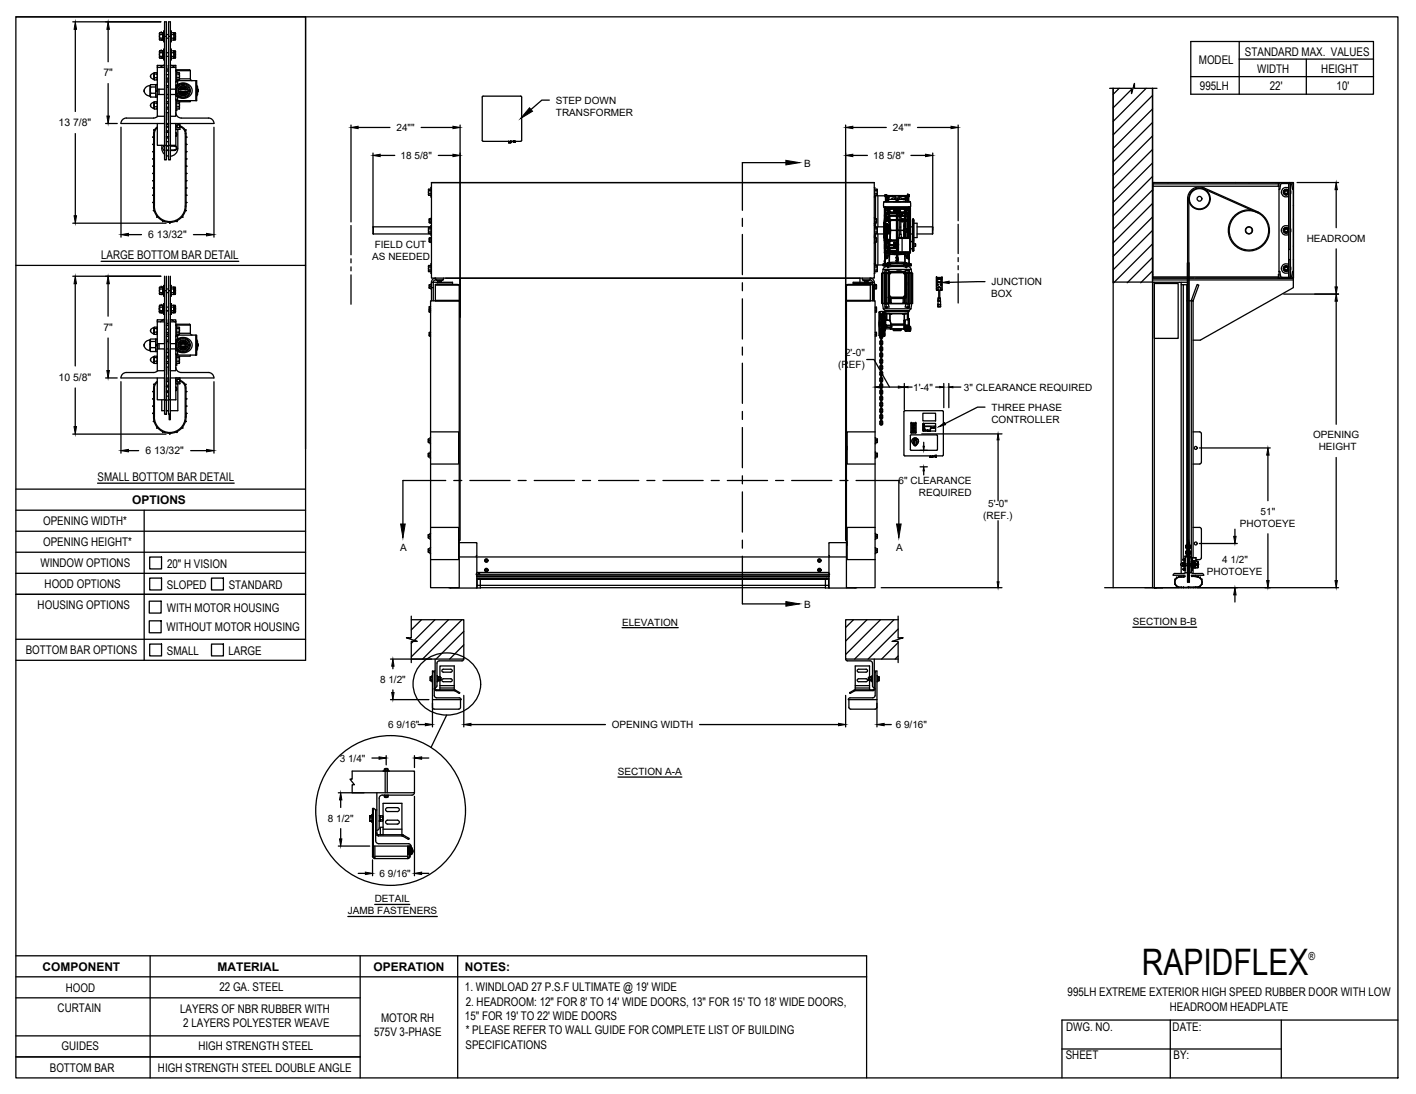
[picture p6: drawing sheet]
<svg xmlns="http://www.w3.org/2000/svg" width="279mm" height="216mm" viewBox="0 0 279 216" stroke-linecap="round" stroke-linejoin="round" font-family="sans-serif">
<defs><g id="words">
<text font-size="7.2" x="225.3" y="192.4">RAPIDFLEX</text>
<g font-size="2.4">
<text x="245.6" y="11">STANDARD MAX. VALUES</text>
<text x="236.6" y="12.7">MODEL</text>
<text x="236.8" y="17.8">995LH</text>
<text x="248.1" y="14.4">WIDTH</text>
<text x="250.6" y="17.8">22'</text>
<text x="260.7" y="14.4">HEIGHT</text>
<text x="263.7" y="17.8">10'</text>
<text x="19.9" y="51.1">LARGE BOTTOM BAR DETAIL</text>
<text x="19.3" y="94.9">SMALL BOTTOM BAR DETAIL</text>
<text x="26.1" y="99.4">OPTIONS</text>
<text x="8.5" y="103.7">OPENING WIDTH*</text>
<text x="8.5" y="107.8">OPENING HEIGHT*</text>
<text x="8" y="112">WINDOW OPTIONS</text>
<text x="33" y="112">20&quot; H VISION</text>
<text x="8.8" y="116.1">HOOD OPTIONS</text>
<text x="32.9" y="116.2">SLOPED</text>
<text x="45.1" y="116.2">STANDARD</text>
<text x="7.4" y="120.3">HOUSING OPTIONS</text>
<text x="32.9" y="124.6">WITHOUT MOTOR HOUSING</text>
<text x="32.9" y="120.7">WITH MOTOR HOUSING</text>
<text x="5.1" y="129.1">BOTTOM BAR OPTIONS</text>
<text x="32.9" y="129.2">SMALL</text>
<text x="45.1" y="129.2">LARGE</text>
<text x="8.4" y="191.7">COMPONENT</text>
<text x="42.9" y="191.6">MATERIAL</text>
<text x="73.7" y="191.7">OPERATION</text>
<text x="91.7" y="191.7">NOTES:</text>
<text x="13" y="195.7">HOOD</text>
<text x="43.3" y="195.6">22 GA. STEEL</text>
<text x="91.7" y="195.6">1. WINDLOAD 27 P.S.F ULTIMATE @ 19' WIDE</text>
<text x="210.7" y="196.6">995LH EXTREME EXTERIOR HIGH SPEED RUBBER DOOR WITH LOW</text>
<text x="11.4" y="199.7">CURTAIN</text>
<text x="35.5" y="199.9">LAYERS OF NBR RUBBER WITH</text>
<text x="36.2" y="202.7">2 LAYERS POLYESTER WEAVE</text>
<text x="75.2" y="201.6">MOTOR RH</text>
<text x="91.7" y="201.3">15&quot; FOR 19' TO 22' WIDE DOORS</text>
<text x="91.9" y="198.4">2. HEADROOM: 12&quot; FOR 8' TO 14' WIDE DOORS, 13&quot; FOR 15' TO 18' WIDE DOORS,</text>
<text x="210.4" y="203.6">DWG. NO.</text>
<text x="230.8" y="199.5">HEADROOM HEADPLATE</text>
<text x="231.4" y="203.4">DATE:</text>
<text x="12.2" y="207.3">GUIDES</text>
<text x="39.2" y="207.2">HIGH STRENGTH STEEL</text>
<text x="73.8" y="204.5">575V 3-PHASE</text>
<text x="91.9" y="207">SPECIFICATIONS</text>
<text x="91.9" y="204.1">* PLEASE REFER TO WALL GUIDE FOR COMPLETE LIST OF BUILDING</text>
<text x="210.3" y="209.1">SHEET</text>
<text x="231.6" y="209">BY:</text>
<text x="9.8" y="211.5">BOTTOM BAR</text>
<text x="31.2" y="211.6">HIGH STRENGTH STEEL DOUBLE ANGLE</text>
</g>
<text font-size="2.2" x="258.2" y="189.5">®</text>
<g font-size="2.1">
<text x="20.4" y="15.1">7&quot;</text>
<text x="11.6" y="24.9">13 7/8&quot;</text>
<text x="29.3" y="47">6 13/32&quot;</text>
<text x="20.4" y="65.3">7&quot;</text>
<text x="11.6" y="75.1">10 5/8&quot;</text>
<text x="28.7" y="89.7">6 13/32&quot;</text>
</g>
<g font-size="2">
<text x="109.7" y="20.5">STEP DOWN</text>
<text x="109.7" y="22.9">TRANSFORMER</text>
<text x="78.2" y="25.9">24&quot;&quot;</text>
<text x="176.2" y="25.9">24&quot;&quot;</text>
<text x="79" y="31.4">18 5/8&quot;</text>
<text x="158.7" y="32.9">B</text>
<text x="172.3" y="31.4">18 5/8&quot;</text>
<text x="257.8" y="47.7">HEADROOM</text>
<text x="73.5" y="51.3">AS NEEDED</text>
<text x="73.9" y="48.9">FIELD CUT</text>
<text x="195.6" y="58.7">BOX</text>
<text x="195.7" y="56.3">JUNCTION</text>
<text x="166.8" y="70.3">2'-0&quot;</text>
<text x="165.4" y="72.6">(REF)</text>
<text x="180.2" y="77.1">1'-4&quot;</text>
<text x="190.2" y="77.2">3&quot; CLEARANCE REQUIRED</text>
<text x="195.6" y="83.4">CONTROLLER</text>
<text x="195.7" y="81.1">THREE PHASE</text>
<text x="259.1" y="86.5">OPENING</text>
<text x="260.2" y="88.9">HEIGHT</text>
<text x="177.3" y="95.6">6&quot; CLEARANCE</text>
<text x="181.3" y="98">REQUIRED</text>
<text x="195" y="100.1">5'-0&quot;</text>
<text x="248.7" y="101.6">51&quot;</text>
<text x="194" y="102.5">(REF.)</text>
<text x="244.7" y="104">PHOTOEYE</text>
<text x="79" y="108.7">A</text>
<text x="176.8" y="108.7">A</text>
<text x="238.2" y="113.6">PHOTOEYE</text>
<text x="241.2" y="111.2">4 1/2&quot;</text>
<text x="158.7" y="120">B</text>
<text x="122.7" y="123.4">ELEVATION</text>
<text x="223.5" y="123.4">SECTION B-B</text>
<text x="75" y="134.8">8 1/2&quot;</text>
<text x="76.6" y="143.7">6 9/16&quot;</text>
<text x="120.7" y="143.7">OPENING WIDTH</text>
<text x="176.7" y="143.7">6 9/16&quot;</text>
<text x="67" y="150.3">3 1/4&quot;</text>
<text x="121.9" y="152.9">SECTION A-A</text>
<text x="64.7" y="162.1">8 1/2&quot;</text>
<text x="74.9" y="173">6 9/16&quot;</text>
<text x="73.9" y="178.1">DETAIL</text>
<text x="68.6" y="180.4">JAMB FASTENERS</text>
</g>
</g></defs>
<!-- layer: MOTOR RH -->
<g fill="none" stroke="#000" stroke-width=".25">
<path d="M218.9 17.4h4.4v1.1l.5-2v.9h4.5M219.6 17.4v98.6M220.8 17.4l-1.2 1.2M223.3 17.7l-3.7 3.6M223.8 17.1l-.2 .2M226.2 17.4l-6.6 6.6M227.4 17.4v98.6M227.4 18.8l-7.8 7.8M84.6 37.6v.9h.4M84.6 37.3v1.2M84.6 38.2h.4M85 37.3h-.4v.2v.1h.4"/>
<path d="M85.1 36h87.4v18.9h-87.4zM85.1 37v1.9M85.1 36h87.4M172.5 38.9h.3M172.5 37l.1 1.9M172.6 37.3h.4l.1 .2-.1 .1h-.4M172.6 38.6h2M172.8 38.6v4.6M173 37.6v.6h-.4M173 38.2v.3h-.4M173 37.3v1.2M173.2 38.6v6.2"/>
<path d="M174.4 39.9h5.2l.1 .9-5.2 .1-.2-.4zM174.7 38.4v.4M174.7 38.4h.2M174.7 38.4h.1M174.7 39.7h.2M174.7 38.8v1M174.9 38.8v1M174.9 38.4h.1M174.9 39.7h.2M174.9 38.8l.1 .1M174.9 38.4v.2M174.9 38.8h.1"/>
<path d="M174.9 38.8h.3M175 38.6h.1M175 38.9h.1M175 38.9h.4M175 38.9v.2h.4v-.2M175.1 39.3h-.2v.5M175.1 39.1v.7M175.2 38.8v.1M175.2 38.6h.1M175.2 38.8h.1M175.3 39.1v.7M175.3 39.3h1.4"/>
<path d="M176 39.3h.1M176 39.3l.3-.2 .3 .2M176 38.6l.6 .1v.6l.2 .2 .5-.1 .1-.8M176.6 39.3h.1M176.6 39.8h.1M176.6 38.6v.2M176.6 38.8h-2v-.2h4.8v.2h-2M176.6 38.9h.8M176.9 39.8h-.7M176.9 39.5v.3M177.1 39.8h.7M177.1 39.5v.3"/>
<path d="M177.4 39.3h.8M177.4 39.3l.3-.2 .3 .2M177.4 39.3h.1M177.4 39.8h.1M177.4 38.6v.2M178 39.3h.1M178 38.6h-.6M178.5 39.2l-.4 .1 .4 .1M178.6 39.3h.1M178.6 38.9h.4M178.6 38.9v.2h.4v-.2M178.7 39.3v.5"/>
<path d="M178.7 39.1v.7M178.8 38.8l.1 .1M178.9 38.8h.2l-.1 .1M178.9 38.6h.1M178.9 38.8h.1M178.9 39.1v.7M178.9 39.7h.2M179 38.9h.1M179.1 38.6h.1M179.1 38.8v1v-.5h-.2M179.1 38.4v.2M179.1 38.4h.3"/>
<path d="M179.1 38.4h.1M179.2 38.8v1M179.2 39.7h.1M179.3 38.6v1.2M179.4 38.4h.1M179.4 38.4v.2M179.5 39.8l.1 .1M179.5 39.8l-5.1 .1M227.4 36h27.8v18.9M227.4 21.5l-7.8 7.8M227.4 24.2l-7.8 7.7M227.4 26.8l-7.8 7.8"/>
<path d="M227.4 29.5l-7.8 7.8M227.4 32.2l-7.8 7.7M227.4 34.8l-7.8 7.8M227.4 37.5l-7.8 7.8M227.4 37.7v-1.7h27.8v18.9M227.4 36.4h.1M227.5 36v.3h24.8M227.5 36.3v.5h24.8v-.5M227.5 36.8v17.9M227.8 36h.1M230.5 36h-.1M234.6 39.2v75.7"/>
<path d="M235.8 36h.1M237.6 37.3l10.7 4.8M238.5 36h-.1M243.8 36h.1M246.5 36h-.1M251.8 36h-.1M252.3 36v.3M252.3 36.8h.1M252.4 36h2.8v1.4l-.2-.1-.1-.9-.3-.2-1.8 .1-.3 1-.1 .1zM252.4 37.4v17.5h-17.8M253.2 37.9l.3 .5M253.2 37.9v.3l.3 .2"/>
<path d="M254.3 37.1a.94 .94 0 0 0-1.5 .8 .94 .94 0 0 0 1.5 .8M254.3 37.7a.53 .53 0 0 0-.6-.3 .53 .53 0 0 0-.5 .5M254.3 38.1l-.4 .4-.4-.1M254.3 38.3l-.5 .2-.3-.1M254.3 37.6a.6 .6 0 0 0-1.1 0v.3M254.3 36.2v18.5M254.4 36h.1M254.6 36.2v13M254.6 37.5v.8M254.6 36.2v18.5M73.7 44.8v1.4M73.7 44.8h11.3"/>
<path d="M73.7 46.2h11.3M84.6 52.7v.6h.4M84.6 53.3v.3h.4M84.6 44.9v1.2M84.6 52.4v1.2M84.6 45.2h.4M84.6 45.8h.4M84.7 56.9h.1M84.7 47.6v.2h.3M84.7 56.2v.7M84.7 46.9v.9M84.7 43.2v.8"/>
<path d="M84.7 56.5h.3M84.7 43.4h.3M84.7 43.8h.3M85 44.9h-.4v.1v1.1h.4M85 52.4h-.4v.1v.2h.4M85 47.2l-.3 .1v.3h.3M85 46.9h-.3v.3M85 56.2l-.3 .1v.6h.3M85 43.2h-.3v.7l.3 .1M85.1 56v1M85.1 52.1v1.8M85.1 44.5v1.9"/>
<path d="M85.1 46.9v1M85.1 43.1v1M85.1 56.8h.4M85.1 55.7h4.2v.4M85.1 55.7v3.7M85.9 56.3h4.7l-.3-.2h-4.4v3.3h4.7M85.9 59.3l4.7 .1M86 55.2l-.5 .3v.2v3.7M86 54.9a.82 .82 0 0 0-.9 .8M86 54.9v.3h1.5v-.3M86.1 55.2h1.2M86.2 55.8h3.1"/>
<path d="M86.3 55.7v.1M86.4 55.3v.3h.3M86.4 55.6h.7M86.7 55.3v.3l.2 .1 .2-.1v-.3M88 54.9h81.7v1.2M90.6 59.4h.1M90.6 56.3v59.7h-5.6v-56.6h.9M90.8 54.9v51.7h-.2M166.9 58v48.6h.1M167 59.4h.1M167 56.3v59.7h5.7v-56.6h-1M168.3 55.9h3.5"/>
<path d="M170.2 54.9v.3h1.5M170.3 55.2h1.2M170.6 55.3v.3l.1 .1 .6-.1v-.3M170.6 55.6h.7M170.9 55.3v.3M171.3 55.7v.2M171.5 55.9v.2M171.7 55.2l.4 .3v.2l.1 3.7M171.7 55.2v-.3a.82 .82 0 0 1 .8 .8M171.7 56.3h-4.7l.4-.2h4.3v3.3h-4.7M171.7 59.3l-4.7 .1M171.7 56.2h.6v3.2"/>
<path d="M171.7 56.1h.5M171.8 55.7v.4M172.2 56.8h.3M172.5 56l.1 1M172.5 52.1h.3M172.5 46.4h.3M172.5 44.5h.3M172.5 46.8h.3M172.5 43v1.2M172.5 57h.1M172.5 55.7v3.7M172.5 55.7h-4.2v.4"/>
<path d="M172.5 44.2h.3M172.6 44.9h.4l.1 .1v1l-.5 .1M172.6 52.4h.4l.1 .1-.1 .2h-.4M172.6 56.2h.3v.1M172.6 56.3h.3v.2v.2h-.3M172.6 46.9l.4 .2-.4 .1M172.6 43.2l.4 .1-.4 .1M172.6 52.1l-.1 1.8M172.6 44.8h1.8M172.6 46.2h1.8M172.6 46.8l-.1 1.2M172.6 45.2h.4"/>
<path d="M172.6 45.8h.4M172.6 44.5v1.9M172.6 52.3h1.7M172.8 44v.8M172.8 46.2v.7M172.8 47.8v4.5M172.9 56.2v.1M172.9 56.7v.3h-.3M172.9 56.3h.1M172.9 47.2v.4h-.3M172.9 47.6v.2h-.3M172.9 43.4v.4h-.3"/>
<path d="M172.9 43.8v.2h-.3M172.9 46.9v.9M172.9 43.2v.8M172.9 56.3v.7M173 52.7v.6h-.4M173 53.3v.3h-.4M173 44.9v1.2M173 52.4v1.2M173.2 46.2v6.1M174.1 53.9v6M174.1 59.9l.2 1M174.1 59.9h.7"/>
<path d="M174.1 53.8v6.1M174.1 53.8h.5M174.3 53.2l-.2 .6M174.3 53.2h5.5M174.3 52.1h5.5M174.3 52.1v.3M174.3 52.4h.1M174.3 52.4h5.5M174.3 52.4h5.4M174.3 52.1h.1M174.4 40.8h5.3M174.4 44v2.9"/>
<path d="M174.4 44h.1M174.4 46.9h.1M174.5 53.9v6M174.5 49.9h.1M174.5 47.5h.1M174.5 47.3v.2M174.5 51.4v.3M174.5 46.9h.1M174.5 47.2h.1M174.5 43.4v4.1M174.5 51.7h.1M174.5 47.2v.1h.2"/>
<path d="M174.5 47.2v.4M174.5 44.1v.4M174.5 43v.8M174.5 47.3v2.6h.1M174.5 49v.2M174.5 48.2v.7M174.5 42.4v.4M174.5 47.5v.5M174.5 43.7v3.1M174.5 46.9v.3M174.5 44.2h.2M174.5 51.8h.1"/>
<path d="M174.5 51.7v.1M174.5 49.9l.1 .2M174.5 41h.1M174.6 51.7h.1M174.6 49.9h.9zM174.6 43.7h.1M174.6 49.9h.1M174.6 47.2h.1M174.6 44h.1M174.6 43.7h-.1M174.6 51.7v.1zM174.6 51.7h-.1"/>
<path d="M174.6 50v1.3v-1.3M174.6 60h.7l.1 .6h-.8zM174.6 51.8v.2M174.6 49.9v.3M174.6 51.9h.1M174.6 52.1h.1M174.6 52.1h-.3M174.6 51.8h.1M174.6 50.4h.1M174.6 52h.1M174.6 50.5h.1M174.6 51.3l-.1 .1h.1"/>
<path d="M174.6 50.4l.1 .1M174.6 51h.1M174.6 50.4v.1M174.7 51h-.1M174.7 50.5h.1M174.7 46.7l-.1 .2M174.7 46.9v2.8M174.7 46.7h-.2v.2M174.7 51h.1M174.7 44.2v2.5M174.7 43.6l-.2 .1M174.7 49.8h.1"/>
<path d="M174.7 41.2h.1M174.7 41h.1M174.7 47.5v.1M174.7 43.5v.1M174.7 50.5h.2M174.7 50.9v.1M174.7 52l-.4 .1M174.7 47.6v1.4M174.7 47.6h.1M174.7 47.4v.2M174.7 47.4h.1M174.7 43.6v3.8"/>
<path d="M174.7 43.6h.1M174.7 43.3v.3M174.7 43.3h.1M174.7 43.3v-2.1v3M174.7 43.4h.1M174.7 43.3v.1M174.7 50.4l.8 .1M174.7 49.9l.6 .1M174.7 52v.1M174.7 50.4l.3 .1M174.7 52.4v.2M174.7 49.7h.1"/>
<path d="M174.7 49v.7M174.7 48.8v.1M174.7 49h.1M174.7 41.9v.1M174.7 41.3v.5zM174.7 49.1v.5zM174.7 42.1h.8M174.7 40.9v.1M174.7 47.4v.1M174.7 43.4v.1M174.7 41.9h.1M174.7 41.2v.7"/>
<path d="M174.7 49.4h.8M174.7 41.2h.4M174.7 49.7h.5M174.7 43.5h.1M174.7 47.6h.2M174.7 47.6h.9M174.7 43.6h.2M174.7 43.4h.9M174.7 43.4h.2M174.7 47.4h.2M174.7 42.2v1.1l.3 .1M174.7 42.1v.1"/>
<path d="M174.7 49h.5M174.7 41.9l.5 .1M174.7 48.8h.1M174.7 44.8v.7M174.7 44.8h1M174.7 49v.4M174.7 41.2v.4h.8M174.7 42v.1M174.7 48.9v.1M174.7 49.4v.3M174.7 48.9h.8M174.7 41.9h.4"/>
<path d="M174.7 42h.5M174.7 42.3h.8M174.7 49h.4M174.7 43.6h.8l.1 1.2h-.8zM174.7 47.5h.2M174.7 43.5h.2M174.8 40.9l4.6 .1M174.8 42.1l-.1 .1M174.8 48.8h.6M174.8 52.6h.3M174.8 53.9h-.8v6h.8M174.8 46.1v1.3l.8-.1v-1.2"/>
<path d="M174.8 45.5l-.1 .6h.9M174.8 48.7l-.1 .1M174.8 48.8h.1M174.8 42.2h.6zM174.8 46.1h.1M174.8 48.7v.1M174.8 53.4v-.1l.2 .1M174.8 53.8v6.2M174.8 48.7h.6M174.8 52.5l-.6 .7M174.8 52.4v.1M174.8 52.5h.3"/>
<path d="M174.8 44.9h.8v1.2h-.8zM174.8 41.1h4.4M174.8 41h-.3v2.6M174.8 45.9l.1 .1zM174.8 45.8l.1 .1zM174.8 45.7l.1 .1zM174.8 45.6l.1 .1zM174.8 45.5l.1 .1zM174.8 45.3l.1 .1zM174.8 45.4l.1 .1zM174.8 45.2l.1 .1zM174.8 45.1l.1 .1z"/>
<path d="M174.8 45.1h.1zM174.8 45h.1zM174.8 44.9l.1 .1zM174.8 46l.1 .1zM174.8 43.1h.1M174.8 47.9v.4M174.8 48.3h.1M174.8 42.6h.1M174.8 43.4h-.1M174.8 43.4h.1M174.8 46h.1M174.8 46h.6"/>
<path d="M174.9 46h.1M174.8 42.6v.5M174.8 53.4v.4M174.8 43.1l.2 .2M174.8 42.6l.3-.2 .3 .2M174.9 43.1a.28 .28 0 0 0 .2 .2 .28 .28 0 0 0 .3-.2M174.9 48.3a.28 .28 0 0 0 .2 .3 .28 .28 0 0 0 .3-.3M174.9 60v.6M174.9 53.9v6M174.9 47l.1 .1M174.9 47h.1v.1M174.9 46.7l.1-.1z"/>
<path d="M174.9 46.5h.1zM174.9 46.8h.1zM174.9 47.1h.1M174.9 44.2h.1M174.9 41.2h-.2M174.9 43.5h.1M174.9 47.5v.1M174.9 46.2l.1 .1zM174.9 46.3h.1M174.9 46.4h.1zM174.9 46.4h.1M174.9 44.6l.1 .1z"/>
<path d="M174.9 44.2l.1 .1zM174.9 44.5l.1 .1zM174.9 47.5h.1M174.9 43.4h.1M174.9 43.4v.1M174.9 47.4v.1M174.9 45.9l.1 .1zM174.9 45.8l.1 .1zM174.9 45.7l.1 .1zM174.9 45.6l.1 .1zM174.9 45.5l.1 .1zM174.9 45.4l.1 .1z"/>
<path d="M174.9 45.3l.1 .1zM174.9 45.2l.1 .1zM174.9 45.1l.1 .1zM174.9 45.1h.1zM174.9 45h.1zM174.9 44.9l.1 .1zM174.9 46l.1 .1zM174.9 50.5v.5M174.9 47.4h.1zM174.9 43.4h.1zM174.9 47.4h.1M174.9 47.6h.1"/>
<path d="M174.9 50.4l.1 .1M174.9 51l-.3 .1v.9M174.9 51h-.2M174.9 51h.1M174.9 47.1l.1 .1zM175 46h.1M174.9 44.4h.1M174.9 44.3h.1M174.9 47.6h-.2v1.1M174.9 50.5h.1M175 47.2h.1M174.9 44.1v.1"/>
<path d="M174.9 47.6l-.1 .7 .3 .3 .3-.3-.1-.7M174.9 50.9h.1M174.9 50.9l-.2 .1M175 50.5h-.1M175 44.7h.1M175 50.5v.4M175 47.7l-.2 .2M175 47h.1M175 47h-.1M175 46.9h-.1M175 46.9h.1M175 46.9v.1"/>
<path d="M175 53.8v.1M175 59.9v.1M175 59.9h4.1M175 50.5h.1M175 50.9h.1M175 50.4a.32 .32 0 0 1 .2 .4 .32 .32 0 0 1-.3 .2l-.2 .1v.9M175 50.9l-.1 .1M175 50.5l.1 .2-.1 .2M175 46.2v.1M175 46.2l-.1 .2M175 44.2h.1M175 44.1v.1"/>
<path d="M175 44.4h-.1M175 44.4h.1M175 44.3h.1M175 45h.1zM175 45.1h.1zM175 45.1l.1 .1zM175 45.2l.1 .1zM175 45.3l.1 .1zM175 45.4l.1 .1zM175 45.5l.1 .1zM175 45.6l.1 .1zM175 45.7l.1 .1z"/>
<path d="M175 45.8l.1 .1zM175 45.9l.1 .1zM175 44.9l.1 .1zM175 46l.1 .1zM175 47.6h-.1M175 47.6h.2M175 43.4l-.1 .1M175 47.4h.1M175 43.4h.1M175 43.3h.2zM175 43.6h.2M175 47v.1"/>
<path d="M175 52l-.4 .1M175 47.4l-.1 .1M175 43.5h.1M175 47.5v.1M175 47.4v.1M175 43.4v.1M175 52.1h.3M175 52h.6M175.1 47.5l-.1 .1M175.1 43.5h-.1M175.1 43.5h.1M175.1 47.5h.1"/>
<path d="M175.1 48.1h.1M175.1 42.9h.1M175.1 42.9v.4M175.1 47.6v.5M175.1 46h-.1M175.1 46h.1M175.1 50.4l.4 .1v1.3M175.1 45.8l.1 .1zM175.1 45.7l.1 .1zM175.1 45.6l.1 .1zM175.1 45.5l.1 .1zM175.1 45.4l.1 .1z"/>
<path d="M175.1 45.9l.1 .1zM175.1 45.2l.1 .1zM175.1 45.1l.1 .1zM175.1 45.1h.1zM175.1 45h.1zM175.1 45.3l.1 .1zM175.1 44.9l.1 .1zM175.1 46l.1 .1zM175.1 52l-.1 .1M175.1 52h.1M175.2 46h.1M175.1 52h-.4"/>
<path d="M175.1 52.4v.4l.7-.2M175.1 47.6l.1 .5M175.1 48h.1M175.1 42.9v.1M175.1 48v.1M175.1 41.3h.2M175.1 41.2v.1M175.1 50.8h.1M175.1 48l.1 .1M175.1 44.3h.2h-.1l-.1 .2zM175.1 44.5l.1 .1h.1l-.1 .1zM175.1 43.4h-.1"/>
<path d="M175.1 43.4h.1M175.1 47.4h.1M175.1 50.7v.1M175.1 51.8v.1M175.1 51.8h.4M175.2 41.9h.1M175.1 49h.1M175.1 49.6h.1M175.1 49.6h.2h-.1M175.1 41.3v.1M175.1 49v.1M175.1 49.6v.1"/>
<path d="M175.1 49.1h.2M175.2 49h.1M175.2 49.7h.1M175.2 49h-.5M175.2 49v.1M175.2 46h-.1M175.2 41.9h-.1M175.2 49.1h.1M175.2 42.8l-.1 .5M175.2 42.8l-.1 .1M175.2 48.1h.2M175.2 49.7h-.5"/>
<path d="M175.2 46l.1 .1zM175.2 45.9l.1 .1zM175.2 45.8l.1 .1zM175.2 45.6l.1 .1zM175.2 45.5l.1 .1zM175.2 45.7l.1 .1zM175.2 45.4l.1 .1zM175.2 45.2l.1 .1zM175.2 45.1l.1 .1zM175.2 45.1h.1zM175.2 45h.1zM175.2 45.3l.1 .1z"/>
<path d="M175.2 44.9l.1 .1zM175.2 41.8v.1M175.2 41.9l.3 .1M175.2 41.9v.1M175.2 41.8h.1M175.2 47.6h.3v.7M175.2 49.1h-.1M175.2 52h.3M175.2 52l.1-.2 .1 .2M175.2 51.9l-.1 .1M175.2 43.4v.1M175.2 43.5h.1"/>
<path d="M175.2 47.4h.1M175.2 47.5h.1M175.2 47.6h.1M175.2 47.4v.1M175.2 47.5v.1M175.2 43.4h.1M175.2 58.6l.3 .3v1M175.2 54l-.4-.1v6l.4-.1M175.2 43.4h.2zM175.2 47.4h.2zM175.2 58.7v1.2h.5v-1M175.3 47.7l.1 .2"/>
<path d="M175.3 46h.1M175.3 46h-.1M175.3 49.9a.92 .92 0 0 0 1.2 .2l-.1-.1M175.3 49.9h.1M175.3 50l.1 .1M175.3 47.6l-.1 .4h.2M175.3 49.9v.1M175.3 44.9l.1 .1zM175.3 45h.1zM175.3 45.1h.1zM175.3 45.1l.1 .1zM175.3 45.3l.1 .1z"/>
<path d="M175.3 45.2l.1 .1zM175.3 45.6l.1 .1zM175.3 45.4l.1 .1zM175.3 45.5l.1 .1zM175.3 45.8l.1 .1zM175.3 45.7l.1 .1zM175.3 45.9l.1 .1zM175.3 46l.1 .1zM175.3 58.8v1.1M175.3 53.8v4.9M175.3 41.9h.1M175.3 49.1h.1"/>
<path d="M175.3 49.7h.1M175.3 52.4v.4M175.3 41.3h-.1M175.3 49.6h.1M175.4 41.2h.1M175.3 41.3h.1M175.3 44.3l.2 .2-.1 .1 .1-.1zM175.3 54.1v4.3M175.4 53.6v-.2h-.8v.4h.6M175.4 41.3h.1M175.4 49.7h-.1M175.4 49.6v.1"/>
<path d="M175.4 42.9h-.2v.4l.2-.2v-.5l-.1-.2h-.4l-.1 .7 .2 .2M175.4 47.9l-.2 .6h-.2l-.2-.2M175.4 42.6a.25 .25 0 0 0-.3-.2 .25 .25 0 0 0-.2 .2v.5M175.4 41.9h.1M175.4 49.7h.1M175.4 41.3h-.1M175.4 42.8h-.2M175.4 49.6h.1M175.4 42.6v.5M175.4 43.1l-.1 .2M175.4 44.9l.1 .1zM175.4 45h.1z"/>
<path d="M175.4 45.1h.1zM175.4 45.1l.1 .1zM175.4 45.3l.1 .1zM175.4 45.2l.1 .1zM175.4 45.5l.1 .1zM175.4 45.4l.1 .1zM175.4 45.8l.1 .1zM175.4 45.6l.1 .1zM175.4 45.7l.1 .1zM175.4 45.9l.1 .1zM175.4 46l.1 .1zM175.4 46h.1"/>
<path d="M175.4 43.4l-.2 .1M175.4 43.4h.1M175.4 47.4l-.2 .1M175.4 47.4v.2l-.2-.1M175.4 43.5h.1M175.4 47.5h.1M175.4 47.4v.1M175.4 43.4v.1M175.4 47.6h.1M175.4 47.6h.2M175.4 43.6h.1M175.4 43.6h.2"/>
<path d="M175.4 43.4h.2M175.4 47.4h.2M175.4 43.8l.1 .1zM175.4 43.9l.1 .1zM175.4 41.8h-.1M175.4 41.4h-.1M175.4 47.4h.1M175.4 47.5h.2M175.4 43.5h.2M175.4 49h.1M175.4 48.5l.1 .2M175.4 43.7l.1 .1z"/>
<path d="M175.4 47.9a.28 .28 0 0 0-.3-.3 .28 .28 0 0 0-.2 .3v.4M175.4 48.7h.1M175.4 58.4l.4 .3h2.5M175.4 41.3l.1 .6M175.4 42.1h.1M175.4 58.4l.3 .1 .1 .3M175.4 58.4l.1 .1M175.4 49h-.2M175.4 48.8h.1M175.4 42.1l-.7 .1M175.4 48.4l1 .1M175.4 54.1v4.3"/>
<path d="M175.4 51.8l.1 .2M175.4 42.1l.1 .1M175.4 50.1h-.7l-.1 .3M175.4 43.7v.1M175.4 43.9h.1M175.5 49.5h.1M175.5 42.1v.4M175.5 49h.1M175.5 49.7h-.1M175.5 48.5v.3M175.5 42.5h.1M175.5 45.9v.1z"/>
<path d="M175.5 45.8v.1zM175.5 45.7v.1zM175.5 45.6v.1zM175.5 45.5v.1zM175.5 45.4v.1zM175.5 45.3v.1zM175.5 45.2v.1zM175.5 45.1v.1zM175.5 45.1h.1M175.5 45h.1M175.5 46v.1zM175.5 44.9v.1z"/>
<path d="M175.5 42.2h-.1M175.5 48.8h-.1M175.5 42.5l-.1 .1M175.5 42.2l-.1 .3M175.5 48.7h-.8M175.5 49.4h.1M175.5 49.4v.1M175.5 41.6h.1M175.5 41.6h-.8v.3M175.5 49.7l1.4 .1M175.5 42.1h.1M175.5 41.9h.1"/>
<path d="M175.5 49v.1M175.5 45.4h.1M175.5 45.6h.1M175.5 45.8h.1M175.5 45.9h.1M175.5 44.9h.1M175.5 49l-.1 .1M175.5 49.6h.1M175.5 49.1v.3M175.5 49.1h-.1M175.5 49.6h-.1M175.5 48.8v.1"/>
<path d="M175.5 42.2h.1M175.5 42.5l1.4 .1v.8h-1.2M175.5 48.8l-.1 .1M175.5 50.1l-.8 .1v.2M175.5 42.7l.1 .6M175.5 45.5h.1M175.5 45.3h.1M175.5 45.2h.1M175.5 42.5v.1M175.5 42.6l1.4 .1M175.5 48.4v.1M175.5 41.2h.1"/>
<path d="M175.5 51.8l1.4-.1v.3M175.5 42.5l1.4 .1M175.5 41.3h.9M175.5 43.4h.1M175.5 50.1v.1M175.5 45.7h.1M175.5 45.6v.1M175.5 51.8v.1M175.5 53.6l-.3 .2M175.5 47.6v.7h.9M175.5 53.9v4.6l.1 .2M175.5 53.6h3"/>
<path d="M175.5 58.8h3M175.5 48.9h1.4v.1M175.5 42.1h1.4v.4h-1.4v-.3M175.5 49h1.4M175.5 48.9h.1M175.5 42h.1M175.5 41.9v.1M175.5 49h-.3M175.5 49.6l-.1 .1M175.5 45.7v.1M175.5 50.5v-.3v1.6M175.5 49.7h.1"/>
<path d="M175.5 49.6v.1M175.5 48.3v.1M175.5 49.5v.1M175.5 52h.1M175.5 42.6v.1M175.5 49.8l.1 .1M175.5 49.9h.2M175.5 45.8v.1M175.5 41.8h.1M175.5 41.8v-.5h.1l-.1 .6M175.5 49.1v.4M175.5 43.3l-.3 .1"/>
<path d="M175.5 41.8v.1M175.5 42.7v.6M175.5 48.3h.1M175.6 49h1.3M175.6 49h.1M175.6 49v.1M175.6 42.7l.1 .7M175.6 43.6h.1M175.6 47.6h.1M175.6 43.3l-.2 .1M175.6 49.5l-.1 .1M175.6 43.5h.1"/>
<path d="M175.6 47.5v.1M175.6 52h.1M175.6 41.2h.1M175.6 49.1h.1M175.6 43.4v.1M175.6 47.4v.1M175.6 52v.1M175.6 49.1v.4M175.6 41.9h.1M175.6 43.4h.1M175.6 41.9v.1M175.6 43.5l-.9 .1"/>
<path d="M175.6 47.4h.1M175.6 43.6l.1 1.9M175.6 43.3v.1M175.6 47.6v-.2l.1 .2M175.6 43.3l.1 .1M175.6 41.2l-.3 .1M175.6 49.8h1.7h-.2M175.6 49.8h-.9h2.4M175.6 49.8v.1l.8 .1M175.6 47.3h.2M175.6 49.9l.6 .1M175.6 47.3v.1"/>
<path d="M175.7 47.5v.1M175.7 45.5h.1M175.7 47.6h-.1v.7M175.7 44.8l-.1 1.3M175.7 41.2h-.4M175.7 59.8h.1M175.7 52h.1M175.7 52l-1.1 .1M175.7 47.6h.1M175.7 47.5h.1M175.7 52v.1M175.7 43.5h.1"/>
<path d="M175.7 47.5l1.2 .1-.1 .5M175.7 43.4l1.2 .1-1.2-.1 1.2 .1v3.9h-2.2M175.8 47.5h.1M175.7 43.4h.1M175.7 45.5l-.1 1.8M175.7 52l1.3 .1M175.8 53.7l-.4 .4M175.8 53.8l-.1 .2-.4 .1 .2-.2M175.8 53.8h-.2M175.8 49.9v.1M175.8 53.8h2.5M175.8 53.7h2.5"/>
<path d="M175.8 58.8h2.5M175.8 43.5l-.2 .1 .1 1.9h1.2M175.8 43.5l-.1 .1M175.8 52.6h2.4M175.8 58.9v1h2.4v-1M175.9 52.4v.1M176.1 49.9l.1 .1M176.2 49.8v.1h.1M176.4 41.2h.1M176.4 41.2v.1M176.4 41.2v.8M176.4 42l-.9 .1"/>
<path d="M176.4 48.5v.2h.2M176.4 48.6h.1M176.4 41.9h.1M176.4 41.3h.1M176.4 41.3v.6h-.9h.9M176.4 41.9l-.8 .1M176.4 47.9h.1M176.4 41.9v.1M176.4 49.9v.1M176.4 49.9l.5 .1M176.4 49.8v.1M176.4 48.4v.2"/>
<path d="M176.4 47.9v.5M176.4 41.3v.6M176.4 42h.1M176.4 48.4v.1M176.4 48.3l-.9 .2M176.4 48.3l-.9 .1M176.4 41.2v.8h.2M176.4 48.7h.1M176.4 42l.1 .1M176.4 48.7h.2M176.4 42h.2M176.5 41.2h.1"/>
<path d="M176.5 47.9h.1M176.5 47.9v.7M176.5 47.8l-.1 .1M176.5 50.2h.4v.7M176.5 41.2h-1.2M176.5 41.2h.4M176.5 41.2v.6M176.5 47.9v.5M176.5 41.8l.1 .2M176.5 48.4l.1 .2M176.6 42v.1M176.6 47.9h.1"/>
<path d="M176.6 41.5v.3M176.6 48.1v.3M176.6 41.2l-.1 .3M176.6 47.9l-.1 .2M176.6 48.6h-.1M176.6 41.5v.1M176.6 48.1v.1M176.6 42h-.1M176.6 47.8l-.2 .1v.4M176.6 48.2v.2M176.6 48.2h.1M176.6 48.4l.1 .2-.1 .1"/>
<path d="M176.6 41.3l.1 .2M176.6 48.4l.1 .1M176.6 41.7h.1M176.6 41.6h.1M176.6 48.5h.2M176.6 41.6v.1M176.6 41.6h.2M176.6 48.2h.2M176.6 41.9h.1M176.6 41.7h.2M176.6 41.2h.1M176.6 41.2h-.1"/>
<path d="M176.6 41.2l.3 .1M176.6 48.3h.2M176.6 48.3v.1M176.7 48.4h.1M176.7 41.8v.1h.2M176.7 48.1l-.1-.2 .1 .2M176.7 48.5v.1M176.7 48.2h.1M176.7 41.8v.2M176.7 41.5h.1M176.8 48.4h.1M176.8 41.7v.1"/>
<path d="M176.8 41.7h.1M176.8 48.3v.1M176.8 41.8h-.2M176.8 48.1l-.1 .1M176.8 41.5h.1M176.8 41.8l.1 .2h-.3M176.8 48.1v.1M176.8 41.5l-.1 .1 .1-.1M176.8 41.7h-.2M176.8 48.3l-.2 .1M176.8 41.6v.1M176.8 48.2v.1"/>
<path d="M176.8 41.7l.2 .2 .2-.2M176.8 48.4l.2 .1 .2-.1M176.8 48.2l.2-.2 .2 .2M176.8 41.6l.2-.2 .2 .2M176.8 48.3l.2 .2 .2-.1M176.8 48.2h.1M176.8 48.4l.1 .1M176.8 41.8h.1M176.8 48.5h.1M176.8 48.4v.1M176.8 48.3h.1M176.8 41.5v.1"/>
<path d="M176.8 41.5l.2-.1 .2 .1M176.8 51.4l.1 .3M176.8 51.4h.1M176.8 50.9h.1M176.8 50.9l.1 .1M176.9 51.4v.1M176.9 50.9v.5M176.9 51.3l-.1 .1M176.9 41.2h.1M176.9 41.2l.1 .2M176.9 50v.2M176.9 41.2v.1"/>
<path d="M176.9 51.5h.1M176.9 49.6v.2M176.9 49.5l-1.4 .1M176.9 41.3h.1M176.9 48h.1M176.9 41.4h.1M176.9 49l-1.3 .1M176.9 49h.1M176.9 49v.5M176.9 41.3l-.1 .2M176.9 49.6l-1.4 .1M176.9 49h-1.3"/>
<path d="M176.9 45.5h-1.2l-.1 1.8M176.9 45.5h.1M176.9 49.5h-1.4M176.9 50h.1M176.9 49.8h.1M176.9 41.8h.1M176.9 50.8h.1M176.9 48.5h.1M176.9 48.1h.1M176.9 48.1h-.1M176.9 41.4l-.1 .1M176.9 41.8l.1 .1"/>
<path d="M176.9 41.8v.1M176.9 49.7v.1M176.9 47.4v.1h-1.2M176.9 47.4l-1.1 .1M176.9 49.6h.1M176.9 53.5h.9M176.9 41.9v6.1M176.9 41.9h.1M176.9 41.3v.1M176.9 48.9v.9M176.9 48.5v.4M176.9 42v.1"/>
<path d="M176.9 48.8v.1M176.9 48.5v.3l-1.4 .1M176.9 42.5v.1M176.9 41.9v.2h-1.4M176.9 47.5v.1M176.9 43.4h.1M176.9 48.5v1.3M176.9 50v1.9h.2v-1.9M176.9 53.5v.1M177 50v.8zM177 50h.1M177 50h-.1"/>
<path d="M177 48.3h.1M177 48.5h.1M177 48h.1M177 41.4h.1M177 41.9h.1M177 51.9l1.3 .1M177 51.9l-.1 .1M177 51.9h.1M177 50.8v.3M177 48l-.1 .1M177 41.4h-.1M177 41.2h.1"/>
<path d="M177 49.8h.1M177 49.8h-.1M177 41.9v6.1l.1-6.1M177 51.1v.8M177 50l.1 .8M177 48l.2 .1M177 41.4l.2 .1M177 48l.1 .1M177 48.5v1.3M177 50.8l.1 .1M177.1 51.9v.1M177.1 51.9h.1"/>
<path d="M177.1 51v.9M177.1 50h-.1M177.1 50h.1M177.1 49.8h.1M177.1 49.6h.1M177.1 49.7v.1M177.1 50.8v.7M177.1 51.8h.1M177.1 51.5h.1M177.1 48.5v1.3M177.1 48.8v.1M177.1 42.5v.1"/>
<path d="M177.1 48.5v.3h.2M177.1 42.1v.4h.2M177.1 42l.2 .1M177.1 41.3v.1M177.1 41.9v6.1M177.1 41.9v5.6M177.1 41.9h.1M177.1 48h.1M177.1 47.5v.5M177.1 41.4h.1M177.1 48v.1M177.1 41.3l.2 .2"/>
<path d="M177.1 48.1h.1M177.1 47.6l.2 .5M177.1 43.4h.1M177.1 47.5l.2 .1M177.1 49h.1M177.1 47.4l.2 .1M177.1 47.4h.2M177.1 41.9h-.1M177.1 42.7h.3M177.1 48.5h-.1M177.1 48.5h.1M177.1 41.8l-.1 .1"/>
<path d="M177.1 41.8v.1M177.1 41.8h.1M177.1 51.5v.2M177.1 41.2v.2M177.1 50v.2M177.1 49.5l.2 .1M177.1 49v.5M177.1 49.5h.2M177.1 49.6v.1M177.1 49.6h.2M177.1 49h.2M177.1 49.7h.2"/>
<path d="M177.2 41.2l-.1 .1M177.2 41.2l.2 .1M177.2 45.5h.1M177.2 45.5h.3M177.2 51.2h.1M177.2 51v.1M177.2 48.4l-.1 .1M177.2 41.5v.1M177.2 41.7h.1M177.2 48.4h.1M177.2 48.2h.1M177.2 41.5l.1 .1"/>
<path d="M177.2 41.5h.1M177.2 41.5l-.2-.1-.2 .2M177.2 41.6v.1M177.2 48.2v.1M177.2 41.8l-.2 .1M177.2 41.8l-.1 .1M177.2 51.2v.1M177.2 51.1v.1M177.2 48.3v.1M177.2 48.3h.1M177.2 41.7h.3M177.3 48.1h-.1"/>
<path d="M177.3 41.5h-.1M177.3 48.1v.1M177.3 41.5h.1M177.3 41.7h.1M177.3 48.3h.1M177.3 41.6h.1M177.3 48.2h-.1M177.3 41.7h-.1M177.3 48.3l-.1 .1M177.3 48.3h-.1M177.3 48.2h.1M177.3 48.4h-.1"/>
<path d="M177.3 48.4h.1M177.3 48.9l-.2 .1M177.3 41.7v.1M177.3 49h-.2h.2M177.3 47.1h2.3M177.3 49.7h2.3M177.3 48.1h.1M177.3 42.5l-.2 .1M177.4 42.6h-.3v.8h.4M177.4 41.5h.1M177.4 42.5l.2-.3 .3 .3M177.4 41.3h.1"/>
<path d="M177.4 42h.1M177.4 41.7l-.1 .1M177.4 41.3v.2M177.4 41.7h.1M177.4 41.7l.1 .1M177.4 41.2h.1M177.4 41.2v.1M177.4 41.2l.1 .3M177.4 41.7h-.1M177.4 41.6h.1M177.4 46.9l.1-.7h.3l.1 .7M177.5 42h-.1"/>
<path d="M177.5 41.5l-.3 .1M177.5 41.3v.2M177.5 41.8v.2M177.5 41.5h-.1M177.5 41.8l-.4 .1M177.5 42h.1M177.5 41.5v.1M177.5 41.2v.3M177.5 41.5v.3M177.5 41.6v.1M177.5 41.5l-.1 .1M177.5 41.7h.1"/>
<path d="M177.5 42l-.2 .1-.2-.2 .3 .1M177.5 41.2h.1M177.5 41.8v.2h.1M177.5 50.2h-.4v.6M177.5 46.2v-3.5l.1-.2 .1 .2v3.5M177.5 43.4l-.4 .1h.4M177.5 43.5h-.4l.1 3.9h.1M177.5 44.8h.2M177.6 49.9l-.5 .1M177.6 41.2h-.7M177.6 41.2h1.1M177.6 42h.1"/>
<path d="M177.6 41.2v.8M177.6 42l.3 .1 .2 .3M177.6 41.9l.3 .1 .2 .3M177.6 41.3v.6M177.6 41.9h.1M177.6 49.9v.1M177.6 41.3l.1 .6M177.6 41.9l.4 .2M177.7 41.2h.1M177.7 41.2l-.1 .8M177.7 41.2h-.1M177.7 41.2l.9 .1"/>
<path d="M177.7 50h-.1l-.1 .2h1l.1-.1M177.7 49.9v.1M177.7 41.8l.3 .3 .1 .2M177.7 43.5a.26 .26 0 0 0 .3 .2 .26 .26 0 0 0 .3-.2M177.7 43.4a.31 .31 0 0 1 .3-.2 .31 .31 0 0 1 .3 .2M177.7 43.4h.1M177.7 45.5h.6M177.7 43.5h.1M177.8 42.8a.27 .27 0 0 0 0-.4 .27 .27 0 0 0-.4 0 .27 .27 0 0 0 .1 .4 .2 .2 0 0 1 0-.3 .2 .2 0 0 1 .3 0 .2 .2 0 0 1-.1 .3M177.8 42.8h.1M177.8 43.3v.1M177.8 53.5v.1"/>
<path d="M177.9 49.9h-1.4M177.9 49.9l-.2 .1M177.9 49.9h.1M177.9 49.9v.1M177.9 42.7h.7M178 42h.5M178 42.6h.5M178 46.9v3M178 42.1h.5M178 42.5h.6M178.1 42.4l-.2 .3M178.1 42.5h.5"/>
<path d="M178.1 42.1h.4M178.1 42.3v.1M178.2 52.4v.1M178.2 59.8h.2M178.3 43.4v.1M178.3 53.7l.3 .4M178.3 53.7l.1 .3 .2 .1M178.3 53.7l.2 .2M178.3 43.6h.1l-.1 1.9M178.3 43.4l-.2-.2-.3 .1a.23 .23 0 0 1 .3-.1 .23 .23 0 0 1 .1 .3M178.3 43.5v.1M178.3 43.6a.28 .28 0 0 1-.3 .2 .28 .28 0 0 1-.3-.2"/>
<path d="M178.3 43.6h.1M178.3 49.9v.1M178.3 43.5a.27 .27 0 0 1-.3 .2 .27 .27 0 0 1-.3-.2M178.3 43.5h.1M178.3 43.4h.1M178.3 52l1.1 .1M178.3 52h.1M178.3 45.5l.1 .7M178.3 45.5h.1M178.3 45.5v.1h.8M178.3 45.3v.2M178.3 45.3h.8"/>
<path d="M178.3 52h.2M178.3 43.5l1 .1M178.4 52l1 .1M178.4 52h.1M178.4 43.4h.1M178.4 41.2h.3M178.4 46.2v.7M178.4 43.3v.1M178.4 44.7v.6h.7M178.4 44.7h.1M178.4 49.9l-.6 .1M178.4 41.2h.1"/>
<path d="M178.4 43.4h-.1M178.4 49.9h-.5M178.4 49.9h.1M178.4 49.9h.1zM178.4 41.2h.3v.1M178.4 44.7l.1-1h.1v1.5M178.4 49.9v.1M178.4 58.7h-2.8l.2 .1M178.4 53.8h-2.8l-.1 .1M178.4 58.7h-.1M178.4 43.3l.1 .1M178.4 43.6v1.1"/>
<path d="M178.4 41.9l.1 .1M178.5 43.5h.1M178.4 43.4h.9M178.4 41.9h-.5M178.4 41.9h.1M178.5 43.4h.1M178.5 43.6h.1M178.5 52h.5M178.5 41.2h.1M178.5 41.9h-.1M178.5 41.9h.1M178.5 43.4v.1"/>
<path d="M178.5 41.9h-.6h.5M178.5 42v.1M178.5 43.6h-.1M178.5 41.8h.1M178.5 41.8l.1-.5-.1 .6M178.5 41.8l.1 .1M178.5 42h.1M178.5 42.6v.7l-.2 .1M178.5 41.9v.1M178.5 50.2v.3zM178.5 49.9h1zM178.5 42.6v.8"/>
<path d="M178.5 49.9h.1M178.5 42.1h.1M178.5 50.5v1.3M178.5 41.9l.1 .1M178.5 53.6l.3 .2M178.5 52v.1M178.5 53.9v4.6l.2-.1M178.5 58.5l-.1 .2M178.5 53.9l.1 .2M178.5 52h.4M178.5 52l.1-.2 .1 .2M178.5 51.8l-1.4-.1v.3"/>
<path d="M178.5 42.1l.1 .4M178.5 50.1l.1 .1M178.5 51.8h.1M178.6 42.5l-.1 .1M178.6 42.2h.1M178.6 43.4h-.1M178.6 43.4h.1M178.6 50.1l.8 .1v.2h-.4M178.6 42.2h.7M178.6 42.7v.7M178.6 41.9h.1M178.6 41.9h-.1"/>
<path d="M178.6 42.6v.1M178.6 42l-.1 .1M178.6 42.2v.3M178.6 41.6h.1M178.6 41.6h.7v.3M178.6 42.5h.1M178.6 41.6v.3M178.6 42.1h-.1M178.6 42.1v.1M178.6 50.1h.8v.3M178.6 45.2l.5 .1M178.6 45.2h.1"/>
<path d="M178.6 43.7v1.5M178.6 43.6v.1M178.6 45.8v1.1M178.6 51.8h.1M178.6 54.1v4.3l-.3 .3M178.6 43.5h.1M178.6 42.5v.1M178.6 41.3v.3M178.6 42.2h.7zM178.6 43.4v.1M178.6 43.7h.1M178.7 43.6h.1"/>
<path d="M178.6 41.8h.2M178.6 41.4h.1M178.6 43.1h.1M178.6 42.6h.1M178.7 43.5h.1zM178.7 43.5h.1M178.7 43.4v.1M178.7 43.4h.1M178.7 43.4h-.1M178.7 42.6v.5M178.7 41.3h.1M178.7 42.6l.1-.2 .4 .1-.1 .8"/>
<path d="M178.7 43.1l.1 .2M178.7 41.2v.1M178.7 41.9h.1M178.7 43.1a.27 .27 0 0 0 .2 .2 .27 .27 0 0 0 .3-.2M178.7 41.9h-.1M178.7 41.3h-.1M178.7 42.8h.5v.4M178.7 58.4l-.3 .1-.1 .2M178.7 53.6l-.1-.2h.9v.4h-.7M178.7 54.1v4.3M178.7 43.7h.3M178.7 43.6l-.1 .1"/>
<path d="M178.7 45.8v1.1M178.7 45.2v.1M178.7 45.2l.3 .1M178.7 45.7h.3M178.7 45.7l-.1 .1M178.7 45.2h.1M178.7 45.7l.4 .1M178.7 43.6v.1M178.7 41.3h.2zM178.7 45.8h.3M178.7 53.8l.1 4.9zM178.7 58.7l-.2 .1"/>
<path d="M178.7 53.8l-.2-.2h-3l-.2 .2v4.9l.2 .1h3M178.7 51.9h.2v.1M178.7 41.3l.2 .1M178.7 49.9l-.1 .2M178.7 52.4v.4M178.7 41.8h.2M178.7 58.8v1.1M178.8 60h.6v.6h-.8zM178.8 50l-.2 .1M178.8 43.3l-.2 .1M178.8 49.9h.1M178.8 43.3v.1"/>
<path d="M178.8 43.3h.1M178.8 43.3l-.2-.7 .3-.3 .3 .2v.6l-.1 .2M178.8 49.9v.1M178.8 42.4h.3M178.8 58.6l-.3 .3v1M178.8 54l.4-.1v6l-.4-.1M178.8 58.7v1.2h-.4v-1M178.8 43.4h.1M178.8 55.5h.1M178.8 56.6h.1M178.8 57.5h.1M178.8 56.7h.1"/>
<path d="M178.8 54.3h.1M178.8 55.2h.1M178.8 57.8h.1M178.8 58.3h.1M178.8 54.3v.9M178.8 56.7v.8M178.8 43.4h.2M178.8 55.5v1.1M178.8 57.8v.5M178.8 43.4v.1M178.8 43.5h.1M178.8 43.5h.2"/>
<path d="M178.8 41.8l.1 .1M178.8 41.8v.1M178.8 41.8h.1M178.8 41.3l.1 .1M178.8 41.9h.1M178.8 41.9l-.3 .1M178.8 41.9l.5 .1M178.8 41.9h-.2M178.8 43.3h.2zM178.9 41.9h.1M178.9 41.3v.1M178.9 41.8h-.1"/>
<path d="M178.9 41.8v.1M178.9 41.9h.4M178.9 43.4h-.1M178.9 43.4h.1M178.9 51.8l-.4 .1M178.9 51.8v.1M178.9 52h.1M178.9 52h.5M178.9 52.4v.4l-.7-.2h-2.4M178.9 50.7l.1 .1M178.9 52.6h.4M178.9 52.5h.3"/>
<path d="M178.9 41.2v.2M178.9 41.2h.4M179 50.7h.1M179 50.6v.3M179 50.4l-.4 .1-.1 1.3M179 43.5l-.2 .1M179 43.4v.1M179 45.2h.1zM179 45.2h-.3M179 52v.1M179 52l.4 .1M179 45.7h.1"/>
<path d="M179 45.7l.1 .1M179 43.5h.1zM179 43.5h.1M179 43.4h.1M179 45.8h.1M179 43.6h.1zM179 43.3h.1M179 45.8v1.1M179 45.1h.1M179 50.5h.1M179 50.9h.1M179 50.9l.1 .1"/>
<path d="M179 50.5l-.1 .2 .1 .2M179 50.4l-.5 .1M179 50.4a.32 .32 0 0 0-.2 .4 .32 .32 0 0 0 .3 .2l.3 .1v.9M179.1 45.8h.1M179.1 45.2h-.4M179.1 45.1l-.1 .1M179.1 43.7v1.4M179.1 43.7h-.1M179.1 45.8v1.1v-1M179.1 45.2v.6M179.1 45.6h-.7v.6M179.1 45.7l-.5 .1"/>
<path d="M179.1 45.8v1.1M179.1 50.5h-.1M179.1 45.1h.1M179.1 50.5l-.1 .2M179.1 45.2v.6zM179.1 51h.1M179.1 50.5h.1M179.1 53.4v-.1l.2 .1M179.1 53.8v.1M179.1 59.9v.1M179.1 51h.2M179.1 50.5h.2"/>
<path d="M179.1 43.3l-.1 .1M179.1 50.5v.5M179.1 45.2h.2M179.1 45.8l.2 .1M179.1 50.4l-.1 .1M179.1 51l.3 .1v.9M179.1 45.1l.1 .1M179.1 43.6v1.5M179.1 43.4h.1M179.1 43.4v.1M179.1 43.5h.1M179.1 43.4h.2"/>
<path d="M179.1 43.6h.2M179.1 41.2h.2M179.1 43.5h.2M179.2 42.7v.2M179.2 42.5v.2h-.5M179.2 53.9v6M179.2 60v.6M179.2 42.7h.1M179.2 53.4v.4M179.2 43.4h-.1M179.2 43.4h.1M179.2 42.6a.27 .27 0 0 0-.3-.2 .27 .27 0 0 0-.2 .2v.5"/>
<path d="M179.2 41h.3M179.2 43.6l.1 1.5M179.2 45.8h-.1M179.2 52.5l.1 .1M179.2 52.4v.1M179.3 53.9h.8v6h-.8M179.3 53.8v6.2M179.3 59.9h.6M179.3 52.6l.5 .6M179.3 42.1v.1M179.3 43.5h.1M179.3 45.1l-.1-1.5h-.1v1.5"/>
<path d="M179.3 45.9l-.1 1M179.3 43.4h.1M179.3 43.4v.1M179.3 45.5v.3M179.3 41h.1M179.3 43.6h.1M179.3 41.2h.1M179.3 41.9h.1M179.3 41.2v.4h-.7M179.3 43.5v.1M179.3 42.3v1h-.2M179.3 41.9l-.4 .1"/>
<path d="M179.3 42.2l-.7 .1M179.3 42l-.7 .1M179.3 42h.1M179.3 45.1v.4M179.3 41.9v.1M179.3 41.2v.7M179.3 41.3v.5zM179.3 45.1v.1M179.3 45.9v1M179.3 43.3v.1M179.3 43.3l.1-2.1v5.7M179.3 43.3h.1"/>
<path d="M179.3 43.3v.3M179.3 43.6v2.3M179.3 42.1h.1M179.3 50.5h-.2M179.3 51h.1M179.3 50.5h.1M179.4 52l.3 .1h-.3M179.4 41.2h.1M179.4 41h.1M179.4 43.5v.1M179.4 43.4h.1M179.4 49.9l-.6 .1"/>
<path d="M179.4 52v.1M179.4 50.5h-.3M179.4 50.5h.1M179.4 51h.1M179.4 44h.1M179.4 43.7h.1M179.4 51v.1M179.4 50.5h-.1M179.4 43.6h.1M179.4 50.4l-.3 .1M179.4 50.4h.1M179.4 50.4v.1"/>
<path d="M179.4 44.2h.1M179.4 49.9h.1M179.4 52.1h.1M179.5 53.8h.4M179.5 41h.1M179.5 41h-.3v.1h-4.4v-.1h-.2v8.9M179.5 41v5.9M179.5 49.9h.1M179.5 49.9l-.1 .2M179.5 48.6h.1M179.5 48.2h.1M179.5 47.3h.1"/>
<path d="M179.5 46.9h.1M179.5 47.2h.1M179.5 49.9l-.1 .1v.2M179.5 41.1h.1M179.5 41.1h.1v8.8h-.1v-1.3l.1 .1M179.5 48.9v.3M179.5 41.7v.9M179.5 49.8h.1M179.5 42.6h.1M179.5 48.1h.1M179.5 41v8.9M179.5 41.3h.1"/>
<path d="M179.5 53.9v6M179.6 49.1h.4M179.6 44.8h.4M179.6 46.2h.4M179.6 46.9h-2.3v3h2.2M179.6 48.1h-.1M179.6 47.7h.4M179.6 46.7h-.2M179.7 52.1l.1 .3M179.8 52.4h.1M179.8 53.2l.1 .6M179.9 53.8v6.1l-.2 1"/>
<path d="M179.9 53.9v6M180 47.7h-.2M180 47.4h.3M180 43.6h.3M180.1 48.3v.1M180.1 48.1h.1h-.1M180.1 48.6h.1M180.1 48.8h.1h-.1M180.1 48.8h.1M180.1 48.8l.1 .1M180.1 49.1h.1h-.1M180.1 49.1h.1"/>
<path d="M180.1 47.5h.1h-.1M180.1 49.2h.1zM180.1 49.4h.1zM180.1 49.4h.1M180.1 49.5h.1M180.1 49.5h.1zM180.1 47.9h.1M180.1 47.7h.1M180.1 47.5h.1M180.1 47.4h.1M180.1 47.3h.1M180.1 43.4v6.1"/>
<path d="M180.1 43.9h.1M180.1 43.7h.1M180.1 43.6h.1M180.1 43.5v.1M180.1 43.4v.1M180.1 43.5h.1M180.1 48.4h.1M180.1 43.4h-.1v6.1h.3v-6.1h-.1M180.2 43.9h.1M180.2 43.5h-.1M180.2 43.5h.1M180.2 43.4l-.1 .1"/>
<path d="M180.2 43.4h.1M180.2 43.7h.1M180.2 43.4h-.1M180.2 43.8v.1M180.2 43.8h.1M180.2 43.7v.1l-.1-.1M180.2 43.5v.1M180.2 43.4v.1v-.1M180.2 43.4v.1M180.2 43.9v.1M180.2 48.1h-.1h.1M180.2 48.6h-.1"/>
<path d="M180.2 49.4l-.1 .1M180.2 47.3h-.1h.1M180.2 43.4v6.1M180.3 44.1h.7v2.8h-.7M180.3 48.6h.3M180.3 48.1h.3M180.6 48.1l.1 .1M180.6 48.1v.5M180.7 48.6h-.1M181 44.8h3M184 44.8v1.4zM184 46.1l-3 .1"/>
<path d="M184.8 54.8v2.4l.3 .1M184.8 54.8v2.3M184.8 54.8h1.1M184.8 57.1h.1M184.8 54.8h.1M184.8 57.1h.3M184.9 57.2h.1M184.9 57.3h.1M185.1 57.3h.1M185.1 57.1v.2h.5M185.1 56.8h.1M185.1 56.8h.5"/>
<path d="M185.1 56.8v.3M185.1 59.4h.5M185.1 59.4h.1M185.1 59.4v.7M185.1 59.2v.2M185.1 59.2h.5M185.1 59.2h.1M185.1 58.9h.4M185.1 58.9h.1M185.1 58.9v.3M185.1 58.8v.1M185.2 57.3h.3"/>
<path d="M185.2 57.3h.1M185.2 57.3v1.6M185.3 56.6l-.2 .2M185.3 56.6h.1M185.4 56.6l.2 .2M185.4 57.3v1.6M185.5 57.3h.1M185.5 58.8v.1M185.5 58.9l.1 .3M185.6 59.2v.2M185.6 57.1v.2M185.6 59.4v.7"/>
<path d="M185.6 55v.1M185.6 55l.1 .1zM185.6 57.2h.1M185.7 57.2h.1h-.1M185.9 54.8v2.3h-.3v-.3M185.9 54.8h.1M185.9 54.8v2.4l-.3 .1M219.6 55.7h8.2v60.3h1.6h-1.6h.3M227.4 40.2l-7.8 7.7M227.4 42.8l-7.8 7.8M227.4 45.5l-7.8 7.7M227.4 48.1l-7.6 7.7"/>
<path d="M227.4 50.8l-5 5M227.4 53.5l-2.3 2.3M227.5 54.7v.2h6.8h-6.8M227.5 54.7h6.8M227.5 55.2h6.8M227.8 55.9h4.7v10.9h-4.7zM227.8 55.7h5.3v55.5M233.1 56.2h.4M233.1 55.7h1.2M234.2 59.4h.1M234.3 51.9v54.7M234.6 54.7h17.7v.2"/>
<path d="M234.6 51.9v54.7M234.6 55.2h20.6M235.1 59.2v.2h-.5M235.4 59.4h-.3v51M235.4 59.4v50.6M236.2 56.1l.3 .2-1.1 3.1-.3-.2zM246.9 41.4a4.1 4.1 0 0 0-4.4 5.2 4.1 4.1 0 0 0 6.5 2 4.1 4.1 0 0 0-.8-6.8l-10.6-4.7a2.31 2.31 0 0 0-3.3 2.1v75.7M252.4 54.9h2.8zM252.4 53.6h.1l.3 1.1h1.8M252.4 54.2h-.1v.5M253.2 45.5l.3 .4M253.2 53l.3 .5"/>
<path d="M253.2 45.5v.3l.3 .1M253.2 53v.3l.3 .2M253.5 45l-.3 .5M253.5 45l.4-.1 .4 .4M253.5 45.9h.5M253.5 52.5l-.3 .5M253.5 52.5h.4l.4 .3M253.5 45l-.3 .2v.3M253.5 45l.3-.1 .5 .2M253.5 45.9l.3 .2 .3-.2M253.5 52.5l-.3 .2v.3M253.5 52.5l.3-.1 .5 .3"/>
<path d="M254.3 52.2a.94 .94 0 0 0-1.5 .8 .94 .94 0 0 0 1.5 .8M254.3 44.7a.94 .94 0 0 0-1.5 .8 .94 .94 0 0 0 1.5 .8M254.3 51.2h.3M254.3 45.7l-.3 .2M254.3 53.2l-.4 .3h-.4M254.3 53.3l-.5 .3-.3-.1M254.3 45.8l-.2 .1M254.6 49.2h.1M254.6 49.2h-.3M254.6 51.2v3.5M254.6 52.6v.8M254.6 45v.9"/>
<path d="M254.6 54.7l.3-.2 .1-.9h.2v1.3M254.6 51.2h.1M255.2 55.2v1.6l-18.4 10.3h-1.4M255.2 54.9v.3M255.2 40.6h.1M255.2 48.6h.1M255.2 43.2v.1M255.2 51.2v.1M84.7 61.2h.1M84.7 66.3h.1M84.7 61.2h.3M84.7 61.6h.1"/>
<path d="M84.7 65.6v.7M84.7 61.2v.4h.3M84.7 60.5v1.1M84.7 60.9h.3M84.7 66h.3M85 60.5l-.3 .1v.6h.3M85 65.6l-.3 .1v.6h.3M172.7 61.6h.2v-.3v.3M172.7 65.6h.2v.2v.2h-.2M172.7 60.6h.2v.2v.2h-.2M172.9 66v.3h-.2M172.9 65.6v.7"/>
<path d="M172.9 61v.3h-.2M172.9 60.6v.7M173.5 63.9v2.3M173.5 61.6v2.3M173.5 63.3v.5M173.5 64.2v-.2v.5M173.5 63.6v.3M173.5 61.6h.1M173.5 61.6v4.6l.1 .1M173.5 61.6l.1 4.6M173.5 61.6v4.6M173.6 66.2h-.1"/>
<path d="M173.6 61.8l.2 .4M173.6 80l.3 .3 .3-.3M173.6 67.5v.3l.2 .3M173.6 66.2v.4l.2 .3M173.6 65v.3l.2 .3M173.6 78.4v.4l.2 .2M173.6 66.1h.1M173.7 66h.1M173.8 67.5v.4M173.8 65v.4M173.8 78.4v.5M173.8 66.4h.2"/>
<path d="M173.8 80v.1M173.8 62.2h.1M173.8 65.7h.1M173.8 65.7l-.1 .3M173.8 65.6v.1M173.8 66.2h.2M173.8 62.1h.2M173.8 78.8h.2M173.8 67.2l-.2 .3M173.8 65.9l-.2 .3M173.8 64.7l-.2 .3M173.8 63.5l-.2 .2 .1 .6 .1 .1"/>
<path d="M173.8 62.2l-.2 .3 .1 .5 .1 .2M173.8 68.4a.63 .63 0 0 0-.1 .8l.1 .1M173.8 69.6a.64 .64 0 0 0-.1 .8l.1 .1M173.8 70.8a.64 .64 0 0 0-.1 .9l.1 .1M173.8 72.1a.64 .64 0 0 0-.1 .8l.1 .1M173.8 73.3a.63 .63 0 0 0-.1 .8l.1 .1M173.8 74.5a.64 .64 0 0 0-.1 .8l.1 .1M173.8 75.7a.64 .64 0 0 0-.1 .8l.1 .1M173.8 76.9a.64 .64 0 0 0-.1 .8l.1 .1M173.8 78.1l-.2 .3M173.8 79.3l-.2 .3v.4M173.8 67.4v.1"/>
<path d="M173.8 66.1v.6M173.8 64.9v.1M173.8 63.7v.5M173.8 62.4v.6M173.8 68.6v.5M173.8 71v.6M173.8 72.2v.6M173.8 73.4v.6M173.8 74.7v.5M173.8 75.9v.6M173.8 77.1v.6M173.8 78.3v.1"/>
<path d="M173.8 79.5v.5M173.8 66.2l.1-.9 .1 .9M173.8 62.1l.1 .4 .1-.4M173.8 69.8l.1-.8 .1 .8M173.8 78.8l.1 .8 .1-.8M173.8 66.6h.2l-.1 .9zM173.8 64.1l.2 .1-.1 .8zM173.8 62.9h.2l-.1 .9zM173.8 67.8h.2l-.1 .9zM173.8 70.2l.2 .1-.1 .8zM173.8 71.5h.2l-.1 .8zM173.8 72.7h.2l-.1 .9z"/>
<path d="M173.8 73.9l.2 .1-.1 .8zM173.8 75.1l.2 .1-.1 .8zM173.8 76.3l.2 .1-.1 .8zM173.8 77.5l.2 .1-.1 .8zM173.8 80h.2l-.1 .9zM173.9 62.5v.4M173.9 63.8v.3M173.9 65v.3M173.9 65.3h.1M174 67.4v.1M174 66.1v.1M174 64.9v.1"/>
<path d="M174 63.7h.1M174 62.4v.1M174 68.6v.1M174 71v.1M174 72.2v.1M174 73.4v.1M174 74.7v.1M174 75.9v.1M174 77.1v.1M174 78.3v.1M174 79.5v.1M174 67.2l.2 .3"/>
<path d="M174 65.9l.2 .3v.4l-.2 .3M174 64.7l.2 .3M174 63.5l.2 .2v.4l-.2 .3M174 68.4l.2 .3v.3l-.2 .3M174 69.6l.2 .3v.3l-.2 .3M174 70.8l.2 .3v.4l-.2 .3M174 72.1l.2 .2v.4l-.2 .3M174 73.3l.2 .2v.4l-.2 .3M174 74.5l.2 .3v.3l-.2 .3M174 75.7l.2 .3v.4l-.2 .2M174 76.9l.2 .3v.4l-.2 .2M174 78.1l.2 .3"/>
<path d="M174 79.3l.2 .3v.4M174 65.6h.1M174 65.6v.1M174 62.2l.2 .3v.4l-.2 .3M174 62.2h.1M174 65.7v.3M174 65.7h.1M174 67.8v.1M174 66.6v.1M174 65.3v.1M174 64.1v.1M174 62.9v.1"/>
<path d="M174 69v.1M174 69.9l-.2-.1v.5M174 70.2v.1M174 71.5v.1M174 72.7v.1M174 73.9v.1M174 75.1v.1M174 76.4v.1M174 77.6v.1M174 78.8v.1M174 80v.1M174 62.5v.4"/>
<path d="M174 63.8v.3M174 65v.4M174 66.2v.4M174 67.5v.3M174 68.7v.3M174 69.9v.4M174 71.1v.4M174 72.3v.4M174 73.5v.4M174 74.8v.3M174 76v.4M174 77.2v.4"/>
<path d="M174 78.4v.4M174 79.6v.4M174 66h.1M174.1 66.1h.1M174.2 61.8h.1M174.2 67.5v.3l-.2 .3M174.2 65v.3l-.2 .3M174.2 78.4v.4l-.2 .2M174.2 66.4h.3M174.2 66.1h.1M174.2 61.8l-.2 .4M174.2 64.4h.1"/>
<path d="M174.2 64.6h.1M174.2 65.8v.1M174.2 61.7v4.4M174.3 63.9v-2.1v4.2M174.3 61.8l.1 .2zM174.3 63.9v2.1M174.3 62.3v.5zM174.3 60.9l.4 .4M174.3 64h.1M174.3 60.9h5.4M174.3 63.7h.1M174.3 63.8h.1"/>
<path d="M174.3 66l-.1 .2M174.3 61.8v4.2zM174.3 61.8h.2v.2M174.3 65.4h.1M174.3 62.4v.1M174.3 64.3h.1M174.3 61.9l-.1-.2v4.5M174.3 61.9h.1M174.3 65.9h.1M174.3 64.2v.2v-.1M174.3 63.3v-.2v.3M174.3 64.9v.4v-.3"/>
<path d="M174.3 65.9v.1M174.3 65.1v.4M174.4 65.9l-.1 .2M174.4 65.9l.1 .2h-.2M174.4 62h.1M174.5 62h.1v3.9h-.1zM174.5 64.4l-.1 1.5M174.5 63.9l-.1 2M174.5 63.5l-.1-1.5v1.9M174.5 61.5l.1 .5M174.5 61.5l-1 .1M174.5 61.5l.1 .1v.2"/>
<path d="M174.6 65.9l-.1 .5M174.6 66v.3l-.1 .1M174.6 62.6h.1M174.6 63h.1M174.6 64.8h.1M174.6 65.2h.1M174.6 63.1v1.7M174.6 63v.1M174.6 62.9v2M174.6 62.6v.4M174.6 64.8v.4M174.7 61.3v.2h4.7v-.2"/>
<path d="M174.7 61.3h4.7M174.7 60.6h.1M174.7 60.6h.4M174.7 64.6l.1 .3M174.7 63.2h.1M174.7 60.7v.1l.3-.1h-.2M174.8 64.5v.1M174.8 64.9h.1M174.8 64.5h.1M174.8 64.2v.3M174.8 64.4h.1M174.8 61.5v.4"/>
<path d="M174.8 64.3l.1 .2M174.8 64.4v.1M174.8 64.3h.1M174.8 60.7v.1M174.8 64.3v.1M174.8 61.9v1.1v-.1M174.9 61.9l-.1 1M174.9 61.9h4.1M174.9 61.9h.6M174.9 64.4h.1M174.9 64.5l.9 .1M174.9 64.3h-.1"/>
<path d="M174.9 64.6h.1M174.9 64.3v.3M174.9 64.3l-.1-.1 .1 .2M174.9 64.6h.9M175 61.9h.1M175 60.7v.1M175 61.9v1.2l-.2-.1M175 61.9l.6 .1M175 60.6h.1M175.1 60.6h.1M175.5 62h.4M175.6 62v1.2h-.6"/>
<path d="M175.6 63.2l.2 .7M175.6 63.2h-.7l-.1-.2v1.2M175.6 62v1.2M175.7 64.9h.1M175.7 64.2v.1zM175.7 64.3h-.8v.3M175.7 64.3l.2 .2-.1 .1M175.7 63.9l.1 .2M175.8 64.1l-.9 .1M175.8 64.6h.1M175.8 64.6l-.1 .3M175.8 63.9h2.6v.3h-2.6z"/>
<path d="M175.8 64.2l.2 .3-.3 .4M175.8 64.2l-.1 .1M175.9 62h-.3M175.9 61.9v.1M175.9 61.9h2.2M176.2 64.9v.1M176.2 65l.1 .2M176.2 65h1.6M176.3 65.2h1.4M176.3 65.2h.1M177.7 65.2h.1M177.8 65l-.1 .2"/>
<path d="M177.8 64.9v.1M178.1 61.9l.3 .1M178.1 62h.5M178.3 64.9h-2.6M178.4 63.3v.6M178.4 64.8l-.1 .1h-3.5M178.4 63.2l.2 .2M178.4 65h.1M178.4 63.2v.1M178.4 64.2v.6M178.4 64h.1M178.4 64l.1 .8"/>
<path d="M178.4 64.8v.2M178.4 64.8h.1M178.4 62v1.2M178.4 65h.6M178.4 64v1M178.5 62l-.1 1.2M178.5 63.3v1.5M178.5 63.3l-.1 .6M178.5 63.3v.1M178.5 63.3h.1M178.5 64.5l.1 .2h.4M178.5 64.6l.1 .2h-.2"/>
<path d="M178.5 63.4h.1M178.5 65l.1 .3 .1-.1M178.5 63.4v.8h.7M178.5 64.6v.2M178.5 64.5v.1M178.5 64.7h.1M178.5 64.8h.1M178.5 64.2h.1M178.5 64.7v.1M178.6 62h-.2M178.6 61.9h.6M178.6 63.4v1.2h.4"/>
<path d="M178.6 63.4h-.1M178.6 65.3l.1 .1M178.6 65l.2 .3M178.7 65.2l.1-.1v.2zM178.8 65.3h.6M178.8 65.3h.7M178.8 65h.1M178.8 65l.2 .1M179 64.2v.6zM179 65.2h.1M179 60.6h.1M179 60.6h.4"/>
<path d="M179 64.2v.6M179 64.8v.4M179 61.9v1.2l.2-.2M179 63.1l-.5 .1M179 65.1v.1M179 64.3v.5M179 60.7v.1M179 64.8v.3M179 65.1h.2M179 61.9h.1M179.1 65h.1M179.1 64.9v.1"/>
<path d="M179.1 65l-.1 .1M179.1 64.5h.1M179.1 61.9h.1M179.1 61.9l.1 1v-1M179.1 61.9l-.5 .1M179.2 65.1h.1M179.2 64.9l-.1 .1M179.2 62.9h.1M179.2 64.7v.3M179.2 64.9h.1M179.2 65h.1M179.2 65l-.1 .1"/>
<path d="M179.2 62.9v1.6v.3h.2M179.2 61.5v.2zM179.2 64.2h-.7v.4M179.2 64.7h-.1v.3M179.2 65v.2M179.2 64.5v.5M179.2 61.6h.1M179.2 62.9h.2M179.2 60.7v.1M179.2 61.5v.4M179.2 65.2h.2M179.2 64.8v.4"/>
<path d="M179.3 60.7h-.3v.1l.3-.1M179.3 60.6h.1M179.4 60.6h.1M179.4 62.9v1.4M179.4 62.9v1.4h-.2M179.4 64.8v.4M179.4 64.5l.2 .1zM179.4 64.8l.2 .1h-.2zM179.4 65.1l.2 .1-.2 .1M179.4 64.8h.1M179.4 65.1v.2M179.4 64.9v.1"/>
<path d="M179.4 65.1v.1M179.4 64.5l.1 .1M179.4 64.7v.1M179.4 64.4h.2l-.1 .1M179.4 64.4h.1M179.4 64.7v-.4v.5M179.4 64.7v.4M179.4 65h.1M179.5 64.7l-.1 .1M179.5 64.6h.1M179.5 64.7h.1M179.5 64.7v.1"/>
<path d="M179.5 64.6v.1M179.5 64.6l.1 .1M179.5 64.8l.1 .4M179.6 64.4l.1 .1M179.6 64.7l.1 .1M179.6 64.5h.1v.4M179.6 65.2l-.2 .1M179.6 64.8h.1v.2v.3l-.1-.1M179.7 65.3l-.1 .1M179.7 60.9l-.3 .4M185.1 60.5h.1M185.1 60.1h.5"/>
<path d="M185.1 60.1h.1M185.1 60.5h.5M185.1 60.1v.4M185.6 60.1v.4M185.6 60.1h-.5M185.6 60.5h.1M84.6 89.8v.4h.3M84.6 89.5v.7M84.6 87v.3h.3M84.6 86.6v.7M84.9 89.5h-.3l-.1 .1 .1 .2h.3M84.9 86.6h-.3l-.1 .2 .1 .2h.3"/>
<path d="M85 85.2h5.5v6.4h-5.5M85 86.4v1.2M85 89.2v1.2M167.2 88.1v.7M172.7 85.2h-5.5v6.4h5.5M172.7 86.4v1.2M172.7 89.2v1.2M172.8 89.5h.3v.1v.2h-.3M172.8 86.6h.3v.2v.2h-.3M173.1 89.8v.4h-.3M173.1 89.5v.7M173.1 87v.3h-.3"/>
<path d="M173.1 86.6v.7M173.6 83.6l.3 .3 .3-.3M173.6 82.1v.3l.2 .3M173.8 82.1v.4M173.8 82.1h.2M173.8 83.6l.1 .2 .1-.2M173.8 82.4h.2M173.8 80.6a.63 .63 0 0 0-.1 .8l.1 .1M173.8 81.8l-.2 .3M173.8 83l-.2 .3v.3M173.8 80.8v.5M173.8 83.2v.4"/>
<path d="M173.8 82l.1-.8 .1 .8M173.8 82.5l.1 .8 .1-.8M174 80.8v.1M174 83.2v.1M174 80.6l.2 .3v.3l-.2 .3M174 81.8l.2 .3M174 83l.2 .3v.3M174 81.2v.1M174 82.4v.1M174 80.9v.3M174 82.1v.3M174 83.3v.3"/>
<path d="M174.2 82.1v.3l-.2 .3M178.5 81l-.1 .2v8.6l.1 .2M178.6 81h7.3M178.6 90h7.3M179.6 88.7l.2 .2M179.6 88.7v-2.7l.2-.2 5.1 .1 .1 2.8M179.8 88.9h5M179.8 83.5h.9v1.9h-.9zM179.8 83.5v1.9M179.8 85.4h.1M179.8 83.5h.1M179.8 83.5h.9"/>
<path d="M179.8 85.4h.9M180.1 85.1h.1M180.1 85h.1M180.2 83.8h.1M180.1 84.5h.1M180.2 84.5h.1M180.2 84.4v.1M180.2 84.4h.1M180.2 84.5h-.1M180.2 85v.1M180.2 85h.1M180.2 83.9h.1"/>
<path d="M180.2 85.1h.1M180.2 87.6l.4 .4M180.3 84.4h.1M180.3 85h.1M180.3 87.6a.65 .65 0 0 1-.2-.9 .65 .65 0 0 1 1 0 .65 .65 0 0 1-.2 .9M180.3 87.2v.4M180.3 87.2h.1M180.3 83.9h.1M180.3 83.8h.1M180.3 83.8v.1M180.3 87.6l.3 .3M180.3 85.1h.1"/>
<path d="M180.3 87.2l.1-.6h.2h.1l.2 .6M180.3 83.8l.1 .1M180.3 84.5h.1M180.4 85v.1M180.4 85.1h.1M180.4 83.9h.1M180.4 86.8h.3v1h-.3zM180.4 86.8h.1M180.4 86.8l-.2 .4M180.4 86.8h.3M180.5 86.8h.2M180.6 87.9v.1"/>
<path d="M180.7 83.5h.1M180.7 85.4h.1M180.7 83.5v1.9M180.7 86.8l.2 .4M180.7 86.8h.1M180.9 87.6l-.3 .3M180.9 87.2v.4M180.9 87.2h.1M180.9 87.6l-.3 .4M182.1 81.6h2.5v1.5h-2.5zM182.1 83.6h2.5v1.5h-2.5zM182.2 83.6v1.5"/>
<path d="M182.2 83.9h.2M182.2 83.9h.1M182.2 84.8h.1M182.2 84.1h2.4M182.3 83.9h-.1M182.3 84.8h-.1M182.3 83.9h.1M182.3 84.8h.1M182.4 83.9h-.2M182.4 84.8h-.2M182.4 84.2h1.3l-.1 .8h-1.1zM182.5 85h.1"/>
<path d="M183 85h.1M183 85h.5M183.1 85v.1M183.1 85h.1M183.1 85.1h.1M183.2 85h.1M183.3 85h.1M183.3 85.1h.1M183.4 85.1h.1M183.4 85h.1M183.4 85l.1 .1M183.5 85h.1"/>
<path d="M183.5 85.1h.1M183.5 85v.1M183.6 90.1h.4zM183.6 90.2h.4h-.4M183.6 90.2h.4M183.6 90.1h.4M183.6 90.2h.1M183.6 90.1v.1M183.6 90v.2h.4h-.4h.4M184 90.1h.1M184 90.2h.1M184 90v.2"/>
<path d="M184.4 84.2h.2zM184.5 84.2h.1M184.5 90.1h.1M184.5 90.1h.3M184.5 90v.2h.3v-.2M184.8 90.1h.1M184.8 90.1h-.3h.3M185 88.7l-.2 .2M185.9 81l.2 .2v8.6l-.2 .2M235.4 91.6h1.3M235.4 85.2h1.3M236.7 85.2l.3 .4"/>
<path d="M237 91.2l-.3 .4M237.1 85.6v5.6M84.6 108.7v.3h.3M84.6 108.3v.7M84.6 105.8v.4h.3M84.6 105.5v.7M84.9 108.3h-.3l-.1 .2 .1 .2h.3M84.9 105.5h-.3l-.1 .2 .1 .1h.3M85 104.1h5.5v6.3h-5.5M85 105.3v1.1M85 108.1v1.2M90.5 106.9v.7"/>
<path d="M90.6 107.1l3.5 .1v2.4l-.1 .2 .1 .1v6.1M90.6 109.9h76.4M94.1 115.9l-.1 .1h-5.4M94.1 113.2l-.1 .1 .1 .2M94.1 114.3h69.5M94.1 113.8h69.5M94.1 114.2h69.5M94.1 113.7h69.5M94.1 113.3h69.5M94.1 113h69.5M94.1 114.3h.7v1.7h-.7zM94.1 115.5h69.4"/>
<path d="M94.5 113.3l.1-.3v.3M94.5 113.1h.1M94.6 114.3h.1M94.8 116h68.1M94.8 114.3h68.1M95.9 112.3a.22 .22 0 0 0-.1 .3 .22 .22 0 0 0 .3 .1 .22 .22 0 0 0 0-.4M95.9 112.3h.2M95.9 112.3l-.1 .2 .1 .2 .3-.1-.1-.3M161.8 110.5h-.2l-.1 .2 .2 .1 .2-.2M161.8 110.5l.1 .1M161.8 110.5a.22 .22 0 0 0-.3 0 .22 .22 0 0 0 .1 .3 .22 .22 0 0 0 .3-.2M161.9 112.5l-.3-.2v.4"/>
<path d="M161.9 112.5l-.1 .2h-.2M161.9 112.5a.2 .2 0 0 0-.3-.2 .2 .2 0 0 0 0 .4M162.9 114.3h.6v1.7h-.6zM163.1 114.3h.1M163.6 113.2l.1 .1-.1 .2M163.6 115.9l.1 .1h5.4M167 107.1h-3.4v8.9M167.2 106.9v.7M172.7 104.1h-5.5v6.3h5.5M172.7 105.3v1.1M172.7 108.1v1.2M172.8 108.3h.3v.2v.2h-.3"/>
<path d="M172.8 105.5h.3v.2v.1h-.3M173.1 108.7v.3h-.3M173.1 108.3v.7M173.1 105.8v.4h-.3M173.1 105.5v.7M218 116h17.7M231.8 114.9v.4M231.8 115.3l.3 .4M231.8 114.4v.5M231.8 114.4h.1M231.8 115.3h.1M232.1 114l-.3 .4"/>
<path d="M232.1 114h.1M232.1 115.7h.1M232.2 115.7l.4 .2M232.2 115.7h-.1M232.5 113.9l-.4 .1M232.6 113.8l-.1 .1M232.6 113.8h.2M232.6 115.9l1 .1M232.6 115.9h.1M233 111.4l.4 .3M233 111.4v.1M233.1 115.9h.1"/>
<path d="M233.1 111.6v1.6M233.1 116h.1M233.4 111.1l-.4 .3M233.4 111.1v.6M233.4 111.1h.1M233.4 111.7h.1M233.4 111.4v.3v-.1M233.4 111.8h.1M233.4 111v.1M233.4 111.2h.3v.4h-.3zM233.4 111.2v.2M233.4 110.4v.1"/>
<path d="M233.4 112.3v.1M233.6 116h.1M233.6 113.8h.1M233.6 113.8h-.8M233.6 116h.9M233.6 113.9a1.44 1.44 0 0 0-1.6 .5 1 1 0 0 0 .8 1.5M233.6 112.2l-.2 .1 .2 .2M233.6 112.2v.3M233.6 110.3v.4M233.6 112.2h.1M233.6 112.5h.1M233.6 110.3h.1"/>
<path d="M233.6 110.7h.1M233.6 110.3l-.2 .2 .2 .2M233.6 112.2h.2v.2h-.2zM233.6 112.3v.1M233.6 112.2v.1M233.6 110.3h.2v.3h-.2zM233.6 110.4v.2M233.6 110.3v.1M233.6 110.6v.1M233.6 112.1v.1M233.6 112.5v.1M233.7 111.6v.2h-.3"/>
<path d="M233.7 111l-.3 .1M233.7 111v.1M233.7 111.4h.1M233.7 111.4h.2zM233.7 111.8h.1M233.7 111.1v.1M233.7 111.4h.2M233.8 111.4h.1M233.8 112.4v.2l-.2-.1M233.8 110.6v.1l-.2-.1M233.8 113.8l-.2 .1M233.8 113.7l-.2 .1"/>
<path d="M233.8 111.6h.5v1.5h-.5zM233.8 109.9h.5v1.4h-.5zM233.8 112.1l-.2 .1M233.8 110.2l-.2 .1M233.8 110.2v.1M233.8 110.7h.1M233.8 112.1h.1M233.8 112.6h.1M233.8 111v.8M233.8 112.2h.1M233.8 110.3h.1M233.8 109.8h.5"/>
<path d="M233.8 109.8v.1M233.9 111.3v.4M233.9 113l-.3 .2h-1.8l-.3 .3h2.3M234 111.3v.3M234 109.1v.1zM234 107.7v.3M234 108.1h.1M234 107.7h.1M234 108.8l.2 .1zM234 109.2h.2l-.2 .1M234 108.8v.3v-.2M234 107.8h.2v.2h-.2z"/>
<path d="M234 115.9h.1M234 107.6v.1M234.1 108.1h.1M234.1 107.6h.1M234.1 109.3h.1M234.1 108.8h.1M234.1 108.8h.2M234.1 108.1h.2M234.1 107.6h.2M234.1 109.3h.2M234.2 108.9v.1M234.2 107.6v.2"/>
<path d="M234.2 107.6l-.2 .2M234.2 108v.1h-.2M234.2 108.8h.1M234.2 107.6v.1M234.2 108.8v-52.6h-.7v54.1M234.2 109.1v.1M234.2 109.1h.1M234.2 108.8v.2M234.2 109h.1M234.2 107.9h.1M234.2 109.1v.7M234.2 108.1h.1"/>
<path d="M234.2 109.8h.1M234.3 107.9h-.1M234.3 109.3h-.1M234.3 109.8h.1M234.3 109.7l-.3 .2M234.3 107.5v.7M234.3 108.7v.7M234.3 115.9h.1M234.4 107.9h-.1v-1h.1v8M234.4 110.6h.2M234.4 112.2h.2M234.4 112.5h.2"/>
<path d="M234.4 110.1h.2M234.4 108.9h.2M234.4 109.2h.2M234.4 111.9h.2M234.4 112.1h.2M234.4 112.6h.2M234.4 112.8h.2M234.4 110.8h.2M234.4 111.1h.2M234.4 110.4h.2M234.4 107.8h.2M234.4 108h.2"/>
<path d="M234.4 109.8l.1 .3M234.5 112.8l-.1 .5M234.5 110.7h.1M234.5 110h.1M234.5 111.2h.1M234.5 111.6h.1M234.5 110.6v.2M234.5 111.1v.8M234.5 112.1v.1M234.5 112.5v.1M234.5 116h.1M234.5 116h1.4"/>
<path d="M234.6 106.9h.1v1h-.1zM234.6 106.6v1.1M234.6 109.6v.3M234.7 109.7l.3 .2M234.7 111.6h.3v1.5h-.3zM234.7 109.9h.3v1.4h-.3zM234.7 109.8h.3v.1M234.7 108.7v.7M234.7 107.5v.7M234.7 107.9v7M234.7 108.8l.2 .1M234.7 109.2h.2"/>
<path d="M234.7 108l.2 .1M234.7 107.6l.2 .1M234.9 108.8l.1 .1-.1 .2zM234.9 108.9h-.2M234.9 109.2l-.2 .1M234.9 109.1l.1 .2zM234.9 108.1h-.2M234.9 107.7l-.2 .1M234.9 107.7v.4M234.9 107.7l.1 .1M234.9 107.7h.1M234.9 108.8v.1"/>
<path d="M235 108.9v.3M235 108.8v.5M235 108l-.1 .1M235 107.6v.5M235 111.9l.1 .1M235 112.8l.4 .4M235 110.1h1M235 111.3h.1M235 111.7l.1 .1M235 110.1v.8M235 111.3v.3M235.1 111l-.1 .1"/>
<path d="M235.1 112h.1M235.1 110.3l.2 .1M235.1 110.2h.2M235.1 112.2l.2 .1M235.1 112l-.1 .7M235.2 110.7l-.1 .1M235.2 111.8l-.2-.4 .2 .6h1.1M235.2 111.8h.1M235.2 110.7h.1M235.2 111.5l.1 .1M235.2 111a.54 .54 0 0 1 .7 0 .54 .54 0 0 1 0 .8 .54 .54 0 0 1-.7 0M235.2 111.8h.2"/>
<path d="M235.3 110.3v.1M235.3 112.2v.1M235.3 112.6h-.2M235.3 110.7h.1M235.3 112.6h.1M235.3 110.4l-.2 .2M235.3 110.4v.2M235.3 110.6l-.2 .1M235.3 112.3l-.2 .1M235.3 112.3v.1M235.3 110.6v.1M235.3 110.6h.7"/>
<path d="M235.3 113.7l-.2-.1 .1 .2a2.44 2.44 0 0 1 1.8 .5 1 1 0 0 1 0 1 1 1 0 0 1-.8 .6h-1.7M235.3 111h-.1M235.3 113.7h.1M235.3 113.7h.6M235.3 111.5l.2 .1zM235.3 111.2h.3M235.3 111.2h.4M235.3 111.2l-.1 .2M235.4 111.5h.1M235.4 111.6h.1M235.4 111.6h.2M235.4 111.6h.3"/>
<path d="M235.4 113.2h1.8l.3 .3h-2.5M235.4 111.3h.2M235.4 111.3h.1M235.4 111.5l.1 .1M235.4 112.1v1.1M235.4 104.1h1.3M235.4 111.5h.2h-.2M235.5 111.2l-.1 .1M235.5 111.2l-.2 .1 .2-.1M235.5 111.6h.1M235.5 111.2h.1M235.5 111.9h.1"/>
<path d="M235.5 111.2l.2 .1zM235.5 111.2l.1 .1M235.5 111.2l.2 .1M235.6 111.3h-.2M235.6 111.3h.1M235.6 111.5h-.2M235.6 111.2h.1M235.6 111.6h.1M235.7 111.5l-.2 .1M235.7 111.5h-.1M235.7 111.2h-.1M235.7 111.2l.1 .1"/>
<path d="M235.8 111.5l-.1 .1M235.8 111.3h-.6v.2h.6M235.9 113.7h.1M235.9 113.7l.5 .1M235.9 116h.1M236 110.6l.1 .1M236 112l-.9 .1M236 110.4h.7M236 110.1v.5M236.3 110.7l.1 1.3zM236.3 110.7h-1.1l-.2 .6 .2-.3M236.4 111l.1 .3"/>
<path d="M236.4 111.3h.1M236.4 111.5h.1M236.4 111.3v.2M236.4 113.8h.1M236.4 115.9l-.5 .1M236.4 115.9h.1M236.4 111.3l.1 .1M236.4 113.8l.1 .1M236.4 113.9l.5 .1M236.5 111.5l-.1 .2M236.5 111.3v.1M236.5 111.4h.1"/>
<path d="M236.5 111.3h.1M236.5 111.4l-.1 .1M236.7 104.1l.3 .3M236.8 115.7l-.4 .2M236.8 115.7h.1M236.9 114h.1M236.9 115.7h.1M236.9 114l.3 .4M237 110.1l-.3 .3M237.1 104.4v5.7M237.2 115.3l-.4 .4M237.2 114.4v.5"/>
<path d="M237.2 114.4h.1M237.2 115.3h.1M237.2 114.9v.4M237.2 114.9h.1M81.2 122.3h10.3v7.8h-10.3M81.2 121.6v4.3h-1l2.1 .7h-1.1v4.2M81.5 126.6l-.3 .4M83.2 122.3l-2 2M84.9 134.2v.2h.3M84.9 133.8h.3M84.9 133.5v.9M85.2 133.5l-.3 .1v.6h.3"/>
<path d="M85.3 133.4v1.1M85.7 132.8l-.4-.4 .1 7.4 .3 .1 4.8 .1 .4-.4v-1.5M85.7 135.9v.2l.4 .2h3.6l.9 .5M85.8 122.3l-4.1 4.1M85.9 135.9l.2 .2M85.9 132.4h-.2v5.1l.5 .2h4.4l.4 .4h-5.7M85.9 130.1v5.8M86.1 136.1h3.5M86.2 133.4v1.1M86.3 133.5h.1v.9h-.1M86.4 134.3l.1 .1M86.5 133.8v.4h.3v-.2v-.5h-.3v.3h.3"/>
<path d="M86.5 134.2v.2M86.5 133.5l-.1 .1M86.8 134.2v.2h-.3M86.8 136.1v-4.7h2.8v4.7M86.8 135.8h2.8M86.8 135.3h2.8M86.8 133.7h.2M86.8 134.2h.2M87 133.7v.5M87.2 132.2l.3-.1h1.4l.3 .3-.3 .3h-1.4l-.3-.2zM87.2 134.1l.3-.1h1.4l.3 .2-.3 .3h-1.4l-.3-.1zM88.5 122.3l-7.3 7.3"/>
<path d="M89.6 136.1l1.1 .6-.1 .1M91.2 122.3l-7.8 7.8M91.5 129.9l-.1 .2M91.5 124.6l-5.4 5.5M91.5 127.3l-2.8 2.8M91.5 130.1l-.3 .3-4.8 .1-.2 .4v4.5l-.3 .3M166.9 130.1l.3 .3 4.7 .1 .3 .4-.1 4.5 .4 .3M167.7 137.7l-.3 .4h5.6M168.4 122.3l-1.5 1.5M168.7 136.1l-1 .6v.1l.9-.5M168.8 136.1h3.5M168.8 135.8h2.8"/>
<path d="M168.8 135.3h2.8M169.2 132.2l.2-.1h1.5l.3 .3-.3 .3h-1.5l-.2-.2zM169.2 134.1l.2-.1h1.5l.3 .2-.3 .3h-1.5l-.2-.1zM171.1 122.3l-4.2 4.2M171.3 134.1l.2 .1h-.1M171.3 134.1l.1 .1M171.4 133.7l-.1 .4M171.4 133.7h.1M171.4 133.7v.5M171.6 133.8h.3v.4h-.3zM171.6 133.8v-.3h.3v.3M171.6 134.2v.2"/>
<path d="M171.6 134.4v-3h-2.8v4.7M171.6 134.4v1.7M171.9 134.2v.2h-.3M171.9 133.5v.1M171.9 134.3v.1M172.1 133.5h-.2v.9h.2M172.2 133.4v1.1M172.5 130.1v5.8l-.2 .2M172.5 132.4h.2l-.1 5.1-.4 .2h-4.5M172.7 135.9l-.1 .2-.3 .2h-3.7M172.7 132.8l.3-.4v7.4l-.3 .1-4.8 .1-.4-.4v-1.5M173 133.4v1.1"/>
<path d="M173.1 133.7h.3l.1 .2-.1 .3h-.3M173.1 133.5h.3v.2M173.4 133.5l.1 .8-.4 .1h.3v-.2M173.7 122.3l-6.8 6.9M176.4 122.3l-7.8 7.8M177.2 122.3h-10.3v7.8h10.3M177.2 121.6v4.3h1l-2.2 .7h1.2v4.2M177.2 124.1l-5.9 6M177.2 126.8l-3.2 3.3M177.2 129.5l-.6 .6M178.1 125.9h.1"/>
<circle cx="177" cy="39.3" r=".09"/>
<circle cx="178.5" cy="39.3" r=".1"/>
<circle cx="236.7" cy="39.2" r="2.12"/>
<circle cx="236.7" cy="39.2" r="2.01"/>
<circle cx="236.7" cy="39.2" r=".47"/>
<circle cx="253.8" cy="37.9" r=".35"/>
<circle cx="253.8" cy="37.9" r=".31"/>
<circle cx="177" cy="41.6" r=".13"/>
<circle cx="177" cy="48.3" r=".13"/>
<circle cx="177" cy="48.3" r=".09"/>
<circle cx="177" cy="41.6" r=".09"/>
<circle cx="177" cy="41.6" r=".11"/>
<circle cx="177" cy="41.6" r=".12"/>
<circle cx="177" cy="48.3" r=".12"/>
<circle cx="177" cy="41.6" r=".19"/>
<circle cx="177" cy="48.3" r=".18"/>
<circle cx="178" cy="43.5" r=".11"/>
<circle cx="178" cy="43.5" r=".15"/>
<circle cx="178" cy="43.5" r=".22"/>
<circle cx="184.9" cy="56.2" r=".02"/>
<circle cx="184.9" cy="55.6" r=".02"/>
<circle cx="184.9" cy="55" r=".02"/>
<circle cx="184.9" cy="55.1" r=".02"/>
<circle cx="184.9" cy="56.1" r=".02"/>
<circle cx="185" cy="56.2" r=".08"/>
<circle cx="185" cy="55" r=".08"/>
<circle cx="185" cy="55.6" r=".08"/>
<circle cx="185" cy="55" r=".02"/>
<circle cx="185" cy="56.2" r=".02"/>
<circle cx="185" cy="55.6" r=".02"/>
<circle cx="185" cy="55" r=".13"/>
<circle cx="185" cy="56.2" r=".13"/>
<circle cx="185" cy="55.6" r=".13"/>
<circle cx="185" cy="55" r=".12"/>
<circle cx="185" cy="56.2" r=".12"/>
<circle cx="185" cy="55.6" r=".12"/>
<circle cx="185" cy="55.1" r=".02"/>
<circle cx="185" cy="56.1" r=".02"/>
<circle cx="185.3" cy="55" r=".08"/>
<circle cx="185.3" cy="55.7" r=".08"/>
<circle cx="185.3" cy="55.7" r=".05"/>
<circle cx="185.3" cy="55" r=".05"/>
<circle cx="185.6" cy="56.2" r=".02"/>
<circle cx="185.6" cy="56.1" r=".02"/>
<circle cx="185.6" cy="55.6" r=".02"/>
<circle cx="185.6" cy="55" r=".02"/>
<circle cx="185.6" cy="55.1" r=".02"/>
<circle cx="185.7" cy="56.2" r=".08"/>
<circle cx="185.7" cy="55.6" r=".08"/>
<circle cx="185.7" cy="55" r=".02"/>
<circle cx="185.7" cy="56.2" r=".02"/>
<circle cx="185.7" cy="55.6" r=".02"/>
<circle cx="185.7" cy="56.2" r=".13"/>
<circle cx="185.7" cy="55" r=".13"/>
<circle cx="185.7" cy="55.6" r=".13"/>
<circle cx="185.7" cy="56.2" r=".12"/>
<circle cx="185.7" cy="55.6" r=".12"/>
<circle cx="185.7" cy="55" r=".12"/>
<circle cx="185.7" cy="55.1" r=".02"/>
<circle cx="185.7" cy="56.1" r=".02"/>
<circle cx="246.4" cy="45.5" r="3.9"/>
<circle cx="246.4" cy="45.5" r=".7"/>
<circle cx="246.4" cy="45.5" r=".65"/>
<circle cx="253.8" cy="45.5" r=".35"/>
<circle cx="253.8" cy="53" r=".35"/>
<circle cx="253.8" cy="53" r=".31"/>
<circle cx="253.8" cy="45.5" r=".31"/>
<circle cx="180.2" cy="83.8" r=".28"/>
<circle cx="180.2" cy="85.1" r=".28"/>
<circle cx="180.2" cy="84.5" r=".28"/>
<circle cx="180.2" cy="85.1" r=".22"/>
<circle cx="180.2" cy="83.8" r=".22"/>
<circle cx="180.2" cy="84.5" r=".22"/>
<circle cx="182.3" cy="83.9" r=".07"/>
<circle cx="182.3" cy="84.8" r=".07"/>
<circle cx="183.8" cy="84.4" r=".09"/>
<circle cx="184.2" cy="84.4" r=".08"/>
<circle cx="184.2" cy="84.4" r=".09"/>
<circle cx="184.5" cy="84.4" r=".09"/>
<circle cx="184.5" cy="84.4" r=".08"/>
<circle cx="235.9" cy="88.4" r=".29"/>
<circle cx="96" cy="112.5" r=".34"/>
<circle cx="96" cy="110.6" r=".34"/>
<circle cx="96" cy="110.6" r=".21"/>
<circle cx="161.7" cy="112.5" r=".34"/>
<circle cx="161.7" cy="110.6" r=".34"/>
<circle cx="235.5" cy="111.4" r=".47"/>
<circle cx="235.5" cy="111.4" r=".41"/>
<circle cx="235.5" cy="111.4" r=".33"/>
<circle cx="235.9" cy="107.3" r=".29"/>
</g>
<!-- layer: ANNOTATIONS -->
<g fill="none" stroke="#000" stroke-width=".25">
<path d="M14.4 4.3h17.3M14.9 5.8v16.2M21.3 5.8v6.4M21.3 16.5v6.4M108.4 19.8h-1.5l-2.1 1.8M14.9 26.4v16.2M20.8 24.4h2.3M23.9 25.1v21.7M42.2 25.1v21.7M69.3 24.7v19.1M70.7 25.2h6.2M73.6 30.2v14.6"/>
<path d="M75 30.7h2.9M83.1 25.2h6.3M86.5 30.7h2.9M90.8 24.7v37.9M166.9 24.7v37.9M168.3 30.7h2.9M168.3 25.2h6.6M179.7 30.7h2.9M181 25.2h6.7M184 30.2v15.2M189.1 24.7v18.9M255.9 36h8.2"/>
<path d="M263.7 37.4v7.5M14.4 44h18.4M14.4 54.5h17.3M14.8 56v16.2M21.3 56v6.4M25.3 46.3h2.6M38.2 46.3h2.5M194.4 55.6l-7.1 .1M253.3 58h10.8M263.7 49.1v7.5M263.7 59.4v24.3M14.8 76.6v7.6"/>
<path d="M20.8 74.6h2.3M21.3 66.7v6.4M23.9 75.3v14.1M42.2 75.3v14.1M171 71h1.5l3 5.4M173.8 76.4h3.5M178.4 75.7v5.1M179.2 76.4h.8M184.6 76.4h.8M186.2 75.7v4.8M187.2 75.7v4.8M188 76.4h1.6"/>
<path d="M14.4 85.7h18.4M25.3 88.9h2.1M37.6 88.9h3.1M181.6 92.1h1.4M181.6 88.9h1.4M181.9 85.6h15.8M182.3 87.3v.8M182.3 92.9v.8M194.4 80.3h-1.5l-6.4 3.3M196.9 86.8v12.1M236.6 88.4h14M250.2 89.8v9"/>
<path d="M263.7 90.3v24.3M173.9 116h23.8M196.9 102.8v12M236.2 116h27.9M236.6 107.3h7.5M243.7 104.4v1.4M243.7 117.4v1.4M250.2 105.3v9.3M77.1 130.1h8.1M77.1 138.1h7.5M77.5 131.5v.5M77.5 136.2v.5"/>
<path d="M85.3 138.8v4.7M91.5 137.2v6.3M122.7 123.9h11.1M166.9 137.2v6.3M173 138.8v4.7M223.5 123.8h12.6M66.8 156.5h5M67.2 157.9v1.5M73.4 149.6h1.4M76.2 149.1v1.9M81.8 149.1v2.4M81.8 157.2v15.6"/>
<path d="M82.5 143h1.4M83.2 149.6h1.4M92.9 143h26.6M121.9 153.4h12.6M138 143h27.4M174.5 143h1.4M66.8 167h6.2M67.2 163.5v2.1M70.7 172.4h1.4M73.5 169.7v3.1M73.9 178.5h6.9M83.2 172.4h1.4"/>
<path d="M68.6 180.9h17.7"/>
</g>
<g fill="#000" stroke="#000" stroke-width=".2">
<path d="M14.9 4.3l.2 1.5h-.5zM21.3 4.3l.3 1.5h-.5zM21.1 22.9h.5l-.3 1.5zM69.3 25.2l1.4-.3v.5zM73.6 30.7l1.4-.3v.5zM89.4 30.4l1.4 .3-1.4 .2zM89.4 24.9l1.4 .3-1.4 .2zM104.5 21.3l.6 .7-2.4 1.4zM166.9 30.7l1.4-.3v.5zM166.9 25.2l1.4-.3v.5zM182.6 30.4l1.4 .3-1.4 .2zM187.7 24.9l1.4 .3-1.4 .2z"/>
<path d="M263.7 36l.2 1.4h-.5zM14.8 54.5l.3 1.5h-.5zM14.6 42.6h.5l-.2 1.4zM21.3 54.5l.3 1.5h-.5zM23.9 46.3l1.4-.2v.5zM40.7 46.1l1.5 .2-1.5 .3zM185.9 55.8l1.4-.3v.5zM263.7 58l.2 1.4h-.5zM263.4 56.6h.5l-.2 1.4zM21.1 73.1h.5l-.3 1.5zM172.6 76.4l1.2-.2v.4zM177.3 76.2l1.1 .2-1.1 .2z"/>
<path d="M178.4 76.4l.8-.1v.2zM185.4 76.3l.8 .1-.8 .1zM187.2 76.4l.8-.1v.2zM14.6 84.2h.5l-.3 1.5zM23.9 88.9l1.4-.2v.5zM40.7 88.7l1.5 .2-1.5 .3zM182.1 88.1h.3l-.1 .8zM182.3 92.1l.1 .8h-.3zM185.2 84.2l1.2-.8 .2 .4zM196.9 85.6l.2 1.2h-.4zM250.2 88.4l.2 1.4h-.5zM196.7 114.8h.4l-.2 1.2z"/>
<path d="M243.7 116l.2 1.4h-.5zM243.4 105.8h.5l-.2 1.5zM249.9 114.6h.5l-.2 1.4zM263.4 114.6h.5l-.2 1.4zM77.5 130.1l.3 1.4h-.5zM77.3 136.7h.5l-.3 1.4zM67.2 156.5l.3 1.4h-.5zM74.8 149.4l1.4 .2-1.4 .2zM81.8 149.6l1.4-.2v.4zM83.9 142.8l1.4 .2-1.4 .2zM91.5 143l1.4-.2v.4zM165.4 142.7l1.5 .3-1.5 .2z"/>
<path d="M173 143l1.5-.2v.4zM67 165.6h.5l-.3 1.4zM72.1 172.1l1.4 .3-1.4 .2zM81.8 172.4l1.4-.3v.5z"/>
</g>
<!-- layer: DETAILS -->
<g fill="none" stroke="#000" stroke-width=".25">
<path d="M28.4 18.1a1.2 1.2 0 0 0 1.2 .9M28.4 17.8v.3M29.6 16.9a1.12 1.12 0 0 0-1.2 1.2M29.6 16.9h.1M29.6 19h.1M29.6 16.9v2.1M29.7 16.8v2.4M29.7 16.8h.1M29.7 15v.2M29.7 15.2l.2 .2 .5 .2M29.7 17.2h1v1.2h-1zM29.7 18.4v.8h1v-.8"/>
<path d="M30.4 14.5l-.5 .2-.2 .3M30.4 14.5h.1M30.4 15.7h.1M30.4 14.5v-.2h.6v.3M30.4 14.4v1.4M30.4 14.5v.1M30.4 14.4h.1M30.4 14.6h.6v.7h-.6zM30.4 15.3v.5h.6v-.5M30.8 16.8l-.1-.1h-1v.5M30.8 19l-.1 .2M30.8 16.9l-.1 .3"/>
<path d="M30.8 17.8h.3M30.8 18h.3M30.8 17.9v.1M31 15.7v.1M31 16.7h-.2v2.5h.2M31 13.3h1.5M31.1 12.9v.4M31.1 17.6v1.1M31.4 17.6v1M31.5 10.4v1l.5 .1v-.4h-.5M31.5 10h.5v.4h-.5zM31.5 6.8h.5v.7h-.5z"/>
<path d="M31.5 7.5v.4h.5v-.4M31.5 10v1.5M31.5 6.5v1.4M31.6 13.3l.9-.4h-1.5v4.7h1.5M31.8 7.9h.1M31.8 6.5h.1M31.8 11.5h.1M31.8 10h.1M31.8 7.9h.5M31.8 6.5h.5M31.8 11.5h.5M31.8 10h.5"/>
<path d="M32 10.4v.7M32 6.5v.3M32 6.5h-.5v.3M32 10l.1 .1M32 6.5l.1 .1M32.1 11.4l-.1 .1M32.1 7.8l-.1 .1M32.1 6.5v1.4M32.1 7.1h.2M32.1 10.8h.2M32.1 10.7h.2M32.1 7.2h.2"/>
<path d="M32.2 12.9v.1M32.3 10.1h-.2v1.4h.2M32.4 12.9h.1M32.5 18.6h-1.5v4.3h1.5M32.5 4.3h.3v27.2h-.3zM32.5 9.7h-.2v2.1h.2M32.5 6.1h-.2v2.1h.2M32.5 7.2h.3M32.8 16.9h.5M32.8 15.4h.5M32.8 14h.5M32.8 10.4h.5"/>
<path d="M32.8 11.1h.5M32.8 19.4h.5M32.8 16.2h.5M32.8 14.7h.5M32.8 6.8h.5M32.8 7.5h.5M32.8 12.9l.1 1.1M32.9 15.8h.4M32.9 13.6h.4M32.9 17.2h.4M32.9 18.6h.4M32.9 15.4v.8"/>
<path d="M32.9 16.9v2.5M33.3 4.3h.3v27.2h-.3zM33.3 7.2h.3M33.6 9.7h.2v2.1h-.2M33.6 6.1h.2v2.1h-.2M33.6 18.6h1.1M33.6 17.6h1.1M33.6 13.3h1.1M33.8 10h.5v.2v.2h-.5M33.8 11.1h.5v.2v.2h-.5M33.8 7.5h.5v.2v.2h-.5M33.8 6.5h.5v.1v.2h-.5"/>
<path d="M34.3 10.4v.7M34.3 6.8v.7M34.3 10.4h.3v-.4h-.3v1.5h.3v-.3l-.3-.1M34.3 6.8h.3v.4v.3h-.3M34.4 13.3l-.8-.4h1.1v10h-1.1M34.6 10.4v.7M34.6 6.8v-.3h-.3v1.4h.3v-.4M34.6 10v1.5M34.6 6.5v1.4M34.7 18.9l.1 .1M34.7 17.7h.1M34.7 18h.1"/>
<path d="M34.7 19.7h.2v2.1h-.2M34.7 14h.2v2.1h-.2M34.7 19.5l.1 .2M34.7 18l.2 .6 .3 .4M34.7 17.7l.1-.9 .3-.1v-.8h3.7v4h-3.7v-.8l-.3-.1-.1-1M34.7 16.1v.2M34.7 13.8h2.7l.1 .1h-2.8zM34.8 16.8l-.1 .1M34.9 19.8l.1 .1M34.9 14.6h.5v.4v.3h-.5M34.9 14.3h.5v.2M35 15.8h.2l-.1 .1"/>
<path d="M35 15.9l-.1 .1M35.2 19l.5 .2M35.2 16.8l-.3 .4-.2 .5M35.2 15.8h.1M35.2 18.1l.4 .6M35.4 15.3v.3M35.4 14.4h.1M35.4 14.5v.1M35.4 15.6v.2h-.5M35.4 14.4v1.4M35.4 15.6h2.2M35.5 16.6l-.4 .1a1.62 1.62 0 0 1 2.1 0 1.62 1.62 0 0 1 .4 2.1 1.93 1.93 0 0 1-2.5 .3l.1-.1"/>
<path d="M35.6 18.1l.2 .3 .2 .1M35.6 17.2l.1 .2M35.6 17.2a.92 .92 0 0 1 1.1 0M35.6 17.2l-.4 .6M35.7 18.5a.66 .66 0 0 0 .8 0M35.7 17.4l.4-.2 .5 .2M35.7 18.5l-.1 .1a.39 .39 0 0 0 .7 .2l.4-.1M35.7 17.4l-.2 .3M35.7 18.5l-.2-.4 .2 .4 .4 .1M35.8 18.1l.1 .1M35.8 18.3l-.1-.2 .1 .2M35.8 18.1a.33 .33 0 0 0 .6 0"/>
<path d="M35.8 17.5l.3-.1 .3 .1-.5 .1M35.8 17.5h.1M35.8 17.5l.1 .1M35.8 18.3l.3 .2M35.9 18.2l-.1 .1M35.9 18.2l.5 .1-.3 .1-.3-.1M35.9 17.6l-.1 .1M35.9 17.7h.5M36 18.4l.1 .1M36 18.5l.1 .1M36.1 17.4l-.4 .3 .4-.3-.4 .3 .1-.2M36.1 17.3l-.5 .4 .3-.3h.2"/>
<path d="M36.1 17.3l-.4 .2-.1 .2 .2-.3 .3-.1M36.1 17.3h.1M36.1 18.5l-.5-.4 .5 .5M36.1 18.6l-.4-.2-.2-.3 .2 .3 .4 .2M36.1 17.4l-.1 .1M36.1 17.3l-.1 .1M36.1 17.3h-.1M36.1 17.3l-.4 .1-.2 .3M36.1 19.3h.1M36.2 17.3l.4 .4-.4-.3M36.2 17.3l.5 .4-.2-.3-.3-.1M36.2 18.5l.4-.4-.4 .4"/>
<path d="M36.2 17.3l.5 .4-.5-.4M36.2 17.4l.3 .3-.1-.2M36.2 17.4v.1M36.2 17.3v.1M36.2 17.3h.1M36.2 17.3l.3 .1 .3 .3M36.2 18.4v.1M36.2 18.5v.1M36.4 17.6v.1M36.5 18.1l-.1 .1M36.5 18.5l.2 .2M36.5 18.5l.3-.4-.2 .3-.4 .2"/>
<path d="M36.6 17.4l.2 .3M36.6 18.4l-.4 .2M36.6 18.1l-.2 .2M36.6 18.1l-.4 .4M36.7 18.1l-.5 .5M36.7 18.1l-.2 .3-.3 .1M36.7 17.2l-.1 .2M36.7 17.2l.3 .5M36.7 18.1l-.2 .3-.3 .2M37 18.1l-.3 .6M37.1 17.7h-1.9v.4h1.9M37.6 19.9v.2h-2.2"/>
<path d="M37.6 13.9v1.7M37.6 15.6l.3 .3M38.6 15.9v4M38.8 16.8l.2 .3v.4M38.8 17.5h.1M38.8 18.3h.1M38.9 17.5h.1M38.9 17.5v.8M39 17.5l.1 .3M39 17.5v.8M39 18.3h-.1M39 18.2v.5l-.2 .3"/>
<path d="M39 17.7h.1M39 17.7v.2M39 17.7l.1 .1M39.1 17.9v.1M39.1 18h.1M39.1 17.9h.1M39.1 18l-.1 .3M39.1 18h-.1M39.1 17.8h.1M29.7 20.7v.2M29.7 20.9l.2 .2 .5 .3M30.2 38.5h.1"/>
<path d="M30.2 35.6h.1M30.2 31.3h.1M30.2 39.9h.1M30.2 37.1h.1M30.2 34.2h.1M30.2 29.9h.1M30.2 28.5h.1M30.2 32.8h.1M30.2 40h.1l.1 1.5-.1 .1h.1l.6 1.1M30.2 28.5l.1 .1v1.3h-.1M30.2 32.8l.1 .1v1.3h-.1M30.2 37.1l.1 .1v1.3h-.1"/>
<path d="M30.2 34.2l.1 .1v1.3l-.1 .1M30.2 31.4h.1v1.3l-.1 .1M30.2 38.5l.1 .1v1.3l-.1 .1M30.2 35.7h.1v1.3l-.1 .1M30.2 29.9l.1 .1v1.3h-.1M30.3 25.6h.1M30.3 25.7l.1 .1-.1 1.2-.1 .1h.1v1.3l-.1 .1M30.4 20.2l-.5 .2-.2 .3M30.4 20.2h.1M30.4 21.4h.1M30.4 20.2v.2M30.4 20.1v1.4"/>
<path d="M30.4 20.4h.6v.7h-.6zM30.4 21.1v.4h.6v-.4M31 25.1l-.5 .5h-.2M31 25.2a1.36 1.36 0 0 0-.5 1.1v14.4M31 24.4v4.3h1.8M31 20.2l-.6-.1v.1M31 21.4v.1M31 20.2v.2M31.1 22.9l-.8 .4h-5.4a1.07 1.07 0 0 0-1 1.1h8.6M31.9 28.7a1.9 1.9 0 0 0 .6 1.8M32.3 29.6l.2 .1-.1-.1M32.4 28.8h.1a.47 .47 0 0 0-.4 .4 .47 .47 0 0 0 .4 .5"/>
<path d="M32.5 28.8l-.2 .1M32.8 30.7l.5 .1M32.8 20.4h.5M32.8 21.2h.5M32.8 27.2h.5M32.8 28h.5M32.8 25.1h.5M32.8 25.8h.5M32.8 20.1h.5M32.8 21.5h.5M32.8 22.2h.5M32.8 24.4h.5"/>
<path d="M32.8 24.6h.5M32.8 25h.5M32.8 28.7h.5M32.8 29.6h.5M32.8 27h.5M32.8 26.1h.5M32.8 29.7h.5M32.8 28.8h.5M32.9 22.2l-.1 1.5M32.9 20.1v.3M32.9 21.2v.3M33.6 28.7h.8"/>
<path d="M33.6 29.6h.8M33.6 28.8h.8M34.4 28.8a.43 .43 0 0 1 .4 .4 .43 .43 0 0 1-.4 .4M34.4 28.8a.44 .44 0 0 1 .4 .4 .44 .44 0 0 1-.4 .5M34.4 28.7a.48 .48 0 0 1 .5 .5 .48 .48 0 0 1-.5 .5h-.8M34.4 28.8h.1M34.4 29.6v.1M34.7 26.1l.2 .4-.2 .4M34.7 26.9l.1-.4-.1-.3a.44 .44 0 0 1 0 .7M34.7 24.6h.1M34.7 22.2a1.09 1.09 0 0 0 1.1 1.1h5.3a1.07 1.07 0 0 1 1.1 1.1l-8.6-.1M34.7 25.3h.1"/>
<path d="M34.7 25.5h.4v3.8a1.58 1.58 0 0 1-1.5 1.5M34.7 24.4v4.3h-1.4M34.9 20.4h.5v.3v.4h-.5M34.9 20.1h.5v.3M35.4 21.1v.4h-.5M35.4 20.1v1.4M35.5 24.4v.3l-.4-.1-.2 .3 .2 .3 .4-.1v.4h-.8M36.5 25.6l-.4-.5-.8-.4-.1-.1-.3 .3 .2 .3 .4-.2a1.36 1.36 0 0 1 1 1.3l.1 14.4a3 3 0 0 1-3.1 3 3 3 0 0 1-3-3M36.7 25.6h-.2M36.7 25.7h.1M36.7 25.7l-.1 .1 .1 1.2 .2 .1h-.2v1.3l.2 .1M36.9 29.9h.1"/>
<path d="M36.9 28.5h.1M36.9 32.8h.1M36.9 31.4h.1M36.9 40h.1M36.9 38.5h.1M36.9 35.7h.1M36.9 34.2h.1M36.9 37.1h.1M36.9 40h-.2l-.1 1.5 .1 .1h-.1l-.6 1.1 .1 .1M36.9 29.9l-.2 .1v1.3h.2M36.9 31.4h-.2v1.3l.2 .1M36.9 28.5l-.2 .1v1.3h.2"/>
<path d="M36.9 32.8l-.2 .1v1.3h.2M36.9 34.2l-.2 .1v1.3l.2 .1M36.9 35.7h-.2v1.3l.2 .1M36.9 37.1l-.2 .1v1.3h.2M36.9 38.5l-.2 .1v1.3l.2 .1M31 42.7l-.1 .1h.2M31.1 42.8l1 .8M31.5 57h.5v.8h-.5zM31.5 56.7v1.2v-.1M31.8 58.1h.1M31.8 56.7h.1M31.8 56.7h.5"/>
<path d="M31.8 58.1h.5M32 56.7v.3M32 56.7h-.5v.3M32 57.8v.3h-.5v-.2v.2M32 56.7l.1 .1M32.1 43.6v.1M32.1 43.7l.1-.1 1.2 .3 .1 .1M32.1 56.7v1.4h.2M32.1 58l-.1 .1M32.1 57.4h.2M32.3 57.4h-.2h.2M32.3 57.3h-.2"/>
<path d="M32.5 59.9h-.2v2.1h.2M32.5 56.3h-.2v2.1h.2M32.5 54.5v2.9h.3v-2.9M32.5 57.4v21.5M32.8 57.4v21.5M32.8 57h.5M32.8 57.7h.5M33.3 57.4v21.5h.3v-21.5M33.3 54.5v2.9h.3v-2.9M33.5 44h.1M33.6 56.3h.2v2.1h-.2M33.6 59.9h.2v2.1h-.2"/>
<path d="M33.8 57.8h.5v.1v.2h-.5M33.8 56.7h.5v.1M34.3 57.8v-.4v.7h.2v-.3M34.3 56.8v.2h-.5M34.3 56.8v.6v-.4M34.3 57h.2l.1 .3-.1 .5h-.2M34.3 56.8v-.1h.2v.3M34.5 56.7v1.4M34.9 43.7h.1M34.9 43.7l-.1-.1-1.2 .3-.1 .1M36.1 42.8h-.2l-1 .8v.1M28.4 68v.3"/>
<path d="M29.6 67.1a1.04 1.04 0 0 0-1.2 1 1.04 1.04 0 0 0 1.2 1.1M29.6 67.1v2.1M29.6 67.1h.1M29.6 69.2h.1M29.7 68v1v-.4M29.7 67.1v-.2h1v.2M29.7 67v.1M29.7 67.4h1v1.2h-1zM29.7 67.4v-.2v.8M29.7 70.9v.1a.69 .69 0 0 0 .7 .6M29.7 65.2v.2M29.7 65.4l.2 .2 .5 .2"/>
<path d="M29.7 70.9v.2M30.3 75.8l.1 .2M30.4 70.4l-.5 .3-.2 .2M30.4 64.7l-.5 .2-.2 .3M30.4 70.4v1.2M30.4 64.7v1.2M30.4 70.4h.1M30.4 71.6h.1M30.4 64.7h.1M30.4 65.9h.1M30.4 70.9v.6v-.2M30.4 65.2v.6v-.2"/>
<path d="M30.4 64.6v.1v-.1h.6M30.4 70.3v.1M30.4 76l-.1 1.2-.2 .1 .2 .1v1.2l-.2 .1 .2 .1v1.3h-.1M30.4 70.6h.6v.7h-.6zM30.4 70.6v-.2v.5M30.4 64.8h.6v.8h-.6zM30.4 64.8v-.1v.5M30.5 76.6v5.7M30.7 68.6v.8h-1v-.4v.4M30.7 68.2h.4zM30.7 69.2v.2M30.7 67.2v.2"/>
<path d="M30.8 68.1v.1M31 71.3v.4h-.6v-.2v.2M31 65.6v.4h-.6v-.2v.2M31 75.4a1.36 1.36 0 0 0-.5 1.2M31 68.9h1.5v4.3h-1.5zM31 74.6h1.5v4.3h-1.5zM31 63.5h1.5v4.3h-1.5zM31 70.4l-.6-.1v.1M31 66.9h-.3v2.5h.3M31 71.6v.1M31 65.9v.1M31 70.4v.2"/>
<path d="M31 64.7v.1M31 75.3l-.5 .5-.2 .1M31.1 63.1h1.4l-.9 .4M31.1 63.1l-.1 .4M31.1 63.1v.4M31.1 68h-.4l.4 .1M31.1 67.8v1.1M31.1 73.2l-.8 .3h-5.4a1.07 1.07 0 0 0-1 1.1h7.1M31.4 67.8v1.1M31.5 61v.5zM31.5 61.3h.5l.1 .2-.1 .2h-.5v-.2v.2M31.5 60.3v.7v-.6"/>
<path d="M31.5 60.3h.5v.3h-.5zM31.8 61.7h.1M31.8 60.3h.1M31.8 61.7h.5M31.8 60.3h.5M31.9 78.9v2.1h.6M32 60.6l.1 .3M32 60.3h.1M32.1 61l-.1 .3M32.1 61h.1M32.1 60.9h.1M32.1 61v.7h.2"/>
<path d="M32.1 61.6l-.1 .1M32.1 61h.2M32.2 63.1v.1M32.3 60.3h-.2v.6h.2h-.2M32.4 63.1h.1M32.5 78.9h.3v2.9h-.3zM32.8 63.1l.1 1.1M32.8 67.1h.5M32.8 65.6h.5M32.8 70.7h.5M32.8 71.4h.5M32.8 64.2h.5"/>
<path d="M32.8 77.5h.5M32.8 78.2h.5M32.8 61.3h.5M32.8 75.3h.5M32.8 76h.5M32.8 69.6h.5M32.8 70.3h.5M32.8 71.7h.5M32.8 72.4h.5M32.8 66.4h.5M32.8 64.9h.5M32.8 74.6h.5"/>
<path d="M32.8 74.8h.5M32.8 75.2h.5M32.8 77.2h.5M32.8 76.3h.5M32.8 79h.5M32.8 60.6h.5M32.9 72.4l-.1 1.5M32.9 65.6v.8M32.9 67.1v2.5M32.9 70.3v.4M32.9 71.4v.3M32.9 66h.4"/>
<path d="M32.9 63.8h.4M32.9 67.4h.4M32.9 68.9h.4M33.3 78.9v2.9h.3v-2.9M33.6 68.9h1.1v4.3h-1.1zM33.6 63.5h1.1v4.3h-1.1zM33.6 74.6h1.1v4.3h-1.1zM33.6 74.6h.1M33.8 61.3h.5v.2M33.8 60.3h.5v.1M34.3 60.4v.6v-.4M34.3 61.5v.2h-.5"/>
<path d="M34.3 61.5v-.5v.6M34.3 61.3h.2l.1 .2-.1 .2h-.2v-.1M34.3 60.4v.2h-.5M34.3 60.4v-.1h.2l.1 .1-.1 .2h-.2M34.3 61.5v.1M34.5 60.6v.7M34.5 60.3l.1 1.3M34.6 60.4v1.2M34.6 61.6l-.1 .1M34.7 74.8h.1M34.7 72.4a1.07 1.07 0 0 0 1.1 1.1h5.3a1.07 1.07 0 0 1 1.1 1.1h-7.5M34.7 76.4l.2 .3-.2 .4"/>
<path d="M34.7 77.1l.1-.4-.1-.3a.44 .44 0 0 1 0 .7M34.7 74.8v.7M34.7 69.1l.1 .1M34.7 70h.2v2.1h-.2M34.7 64.2h.2v2.1h-.2M34.7 63.5v-.4h-1.1l.8 .4M34.7 75.7h.4v5.3h-1.5M34.7 64.2h2.9v1.6M34.7 67.8v1.1M34.7 64.2l.2-.2h2.5l.1 .2M34.7 69.7l.1 .2M34.7 66.3v.2"/>
<path d="M34.8 67l-.1 .1M34.9 70l.1 .1M34.9 64.8h.4l.1 .4M34.9 64.6h.4l.1 .1v-.1M34.9 70.6h.4l.1 .3M34.9 71.7h.4l.1-.2-.1 .2M34.9 70.3h.4l.1 .1v-.1M35 66h.2l-.1 .1M35 66.1l-.1 .1M35.2 69.2l.4 .3M35.2 69.2l-.4-.5-.1-.4 .1 .9 .3 .1v.8h3.5M35.2 66h.1"/>
<path d="M35.2 68.3l.4 .6M35.3 64.8l.1-.1v.5M35.3 70.6l.1-.2v.5M35.4 65.2l-.1 .4h-.4M35.4 65.2v.6l-.1-.2M35.4 65.8l-.1 .2h-.4M35.4 70.9l-.1 .4h-.4M35.4 70.9v.6l-.1-.2M35.4 65.8l-.1 .2M35.4 65.8h2.2M35.4 74.9l-.3-.1-.2 .3 .2 .3 .3-.1M35.4 75.3l.1 .4h-.8"/>
<path d="M35.5 66.8l-.4 .1a1.66 1.66 0 0 1 2-.1 1.66 1.66 0 0 1 .6 2 1.89 1.89 0 0 1-2.6 .5l.1-.1M35.5 74.6l-.1 .3M35.6 67.4l.1 .2M35.6 67.4a.92 .92 0 0 1 1.1 0M35.6 67.4l-.4 .6M35.6 68.3l.2 .3 .2 .1M35.7 68.7h.1M35.7 68.7l.4 .1 .4-.1M35.7 67.6a.68 .68 0 0 1 .8 0M35.7 68.7l-.1 .1a.38 .38 0 0 0 .3 .3 .38 .38 0 0 0 .4-.1l.4-.1M35.7 67.6l-.2 .3M35.7 68.7l-.2-.4 .2 .4 .4 .1"/>
<path d="M35.8 68.5l-.1-.2 .1 .2M35.8 68.3l.1 .2M35.8 68.3a.33 .33 0 0 0 .6 0M35.8 67.8l.3-.1 .3 .1zM35.8 68.5l.3 .2M35.9 67.9h.4M35.9 68.5h-.1M35.9 68.5h.5h-.6M35.9 67.8l-.1 .1M36 68.6l.1 .1M36 68.7l.1 .1M36 68.8h.1"/>
<path d="M36.1 67.6l-.5 .3 .5-.3-.4 .3 .1-.1M36.1 67.6l-.5 .3 .2-.2 .3-.1M36.1 67.5l-.3 .1-.3 .3 .3-.3h.3M36.1 67.5h.1M36.1 68.7l-.5-.4 .5 .5M36.1 68.8l-.4-.2-.2-.3 .2 .3 .4 .2M36.1 67.6l-.1 .1M36.1 67.6h-.1M36.1 67.5l-.1 .1M36.1 67.5h-.1M36.1 67.5l-.4 .1-.2 .3M36.1 69.5h.1"/>
<path d="M36.1 67.6l.5 .3M36.1 67.5l.6 .4-.6-.4M36.1 67.5l.6 .4-.6-.3M36.1 67.6l.4 .3-.1-.1M36.1 67.6l.1 .1M36.1 67.6h.1M36.1 67.5l.1 .1M36.1 67.5l.4 .1 .3 .3-.3-.3M36.1 68.7l.4-.1 .2-.3-.2 .3-.4 .2M36.2 68.6l-.1 .1M36.2 68.7h-.1M36.2 68.7l-.1 .1"/>
<path d="M36.4 67.8v.1M36.5 68.3l-.1 .2M36.5 75.8l-.4-.4-.8-.5-.1-.1-.3 .3 .2 .3 .4-.2a1.34 1.34 0 0 1 1 1.4v5.7a3 3 0 0 1-3 3.1 3 3 0 0 1-3-3.1M36.5 75.9h.2M36.5 67.6h.1M36.5 68.7h.1M36.5 68.7l.2 .2M36.5 68.7l.3-.4-.3 .4-.4 .1M36.6 68.6l-.5 .2M36.6 68.3l-.2 .2M36.6 76l.1 1.2 .2 .1-.2 .1v1.2l.2 .1-.2 .1v1.3h.2M36.6 68.3l-.5 .4"/>
<path d="M36.6 68.3l-.2 .3-.3 .1M36.7 68.3l-.6 .5M36.7 67.4l-.2 .2M36.7 67.4l.3 .5M36.7 75.8v.1M36.7 75.9l-.1 .1M37 68.3l-.3 .6M37.1 67.9h-1.9v.4h1.9M37.5 65.8l.4 .3M37.6 70.1v.2h-2.2M38.6 66.1h.2v4h-.2zM38.6 66.1h-3.5v.8l-.3 .1-.1 1 .1-.5 .4-.5"/>
<path d="M38.8 67l.2 .8M38.8 67.7h.1M38.8 68.5h.1M38.9 67.7h.1M38.9 67.7v.8M39 67.7l.1 .3M39 67.7v.8M39 68.5h-.1M39 68.5l-.2 .7M39 67.9l.1 .1M39 68.2h.1M39 67.9l.1 .2"/>
<path d="M39.1 68.1h.1M39.1 68.1v.1M39.1 68.2l-.1 .3M39.1 68h.1M30.2 81.6h.1M30.2 80.1v.1M30.2 81.6l.1 .1 .1 1.4-.1 .1M30.2 80.2h.1v1.3l-.1 .1M30.3 83.2h.1M30.3 83.2h.1l.6 1.1M30.9 84.5h.1M31 84.3l-.1 .2"/>
<path d="M31.1 84.4l1 .8M31.1 84.4l-.1 .1M32.1 85.2v.2l.1-.2 1.2 .3 .1 .2 .1-.2 1.2-.3 .1 .2M32.8 81h.5M33.4 81.8v1h.2v-1M33.5 85.7h.1M34.9 85.3v.1M36.1 84.5l-.2-.1-1 .8v.1M36.1 84.5h.1M36.7 83.2h-.1l-.6 1.1 .1 .2M36.7 83.2h.1M36.9 81.6l-.2 .1-.1 1.4 .1 .1"/>
<path d="M36.9 80.2h-.2v1.3l.2 .1M36.9 80.1v.1M36.9 81.6h.1M83.2 130.9a6.8 6.8 0 0 1 11.6 3.2 6.5 6.5 0 0 1-8.6 6.7 6 6 0 0 1-3-9.9zM69.5 152.2h12.3v4.3h-12.3v-1.6h.4l-.8-1.1h.4zM73.5 159.5h.2v9.5h-.2zM73.7 159.5l.2 .1 .2 .4M74.4 159.9h-.3v6M74.4 156.5v7.9M74.8 157.5v5.9M75.6 152.2h1.2M75.8 152.1h.8"/>
<path d="M75.8 156.9h.8M75.9 151.9v-.1h.7v.1M75.9 157v.3M75.9 151.8v.3M76 151.8v-.1h.4v.4M76 152.2v4.3M76 157v.4h.4v-.1M76.1 151.8v.3M76.4 157v.3M76.4 152.2v4.3M76.5 157v.3h-.6v-.2M76.5 151.8v.3"/>
<path d="M78.4 159.4a.39 .39 0 0 1 .4 .4 .39 .39 0 0 1-.4 .4M78.4 159.4h-1.9a.39 .39 0 0 0-.4 .4 .39 .39 0 0 0 .4 .4h1.9M81.8 156.4l-.3 .4-.2 .1h-5.9a.6 .6 0 0 0-.6 .6M88.1 141.1l-3.1 6.4M72.9 161.1v.9h.5M72.9 162h.1M72.9 161v.1M73 162l.4 .1h-.4M73 161h.4zM73 161h-.1M73 161.4v.5h.4M73 161.9l-.1 .1"/>
<path d="M73.4 161h-.4l-.1 .2 .1 .2h.4M73.5 169l.2 .4h.3M73.5 160.7h-.1v1.6h.1M73.6 169l.4 .3M74 167v2.4h6.5M74 169h6.5M74.1 164.4l.1 .3 .5 .3M74.1 165.9a.62 .62 0 0 0 .6 .6h5.9l.4 .2 .1 .3h-7.4M74.1 164.4h.3M74.3 164.4l.4 .3M74.7 164.7v.3M74.7 164.7h4.6"/>
<path d="M74.8 163.4l-.2 .4-.2 .1M74.8 162l.2 .1M74.8 161h.2v1h-.2M75 161h.5v.1v.7h-.5v-.6h.5M75 161v.2M75 161.8v.3h.5v-.3M75 161v.1M75.5 161v1.1M75.5 161.2h.1M75.5 161.8h.1M75.6 163.3h-.6v1.4M75.6 164.7v-6.2h3.7v6.5h-4.6"/>
<path d="M75.6 163.6h3.7M78.4 161.9a.39 .39 0 0 1 .4 .3 .39 .39 0 0 1-.4 .4M78.4 161.9h-1.9a.39 .39 0 0 0-.4 .3 .39 .39 0 0 0 .4 .4h1.9M79.3 164.7l.3 .1M79.3 165h.2M79.4 165l1.2 .6 .1-.2M79.6 164.8l-.2 .2M79.6 164.8l1.1 .6M80.5 167.9h.2v.5M80.5 168.3l.3 .1M80.5 168.5h.3M80.5 167.9h.2"/>
<path d="M80.5 168h.2M80.5 168.1h.2M80.5 168.2h.2M80.5 167.8h.2M80.5 167.7h.2M80.5 168.3h.2M80.5 167.6h.2M80.5 167.5h.2M80.5 168.5h.2M80.5 167.4h.2M80.5 168.6h.2M80.5 167v2.4"/>
<path d="M80.5 167h.3M80.7 168.4h.1M80.7 167.3h-.2h.2v1.3h-.2h.2M80.7 167.5l.1 .9M80.7 167.5v.9M80.7 168.4h-.2M80.7 167.5v.1M80.7 167.6l.1 .8M80.8 168.4h.1M80.8 167.6h-.3M80.8 167.5v.7M80.8 167.5v.1"/>
<path d="M80.8 167v2h.1v-2M80.8 169l-.3 .3M80.9 167h.2v.3M80.9 167.4h.4v1.2h-.4M80.9 167.3h.3v1.3h-.3M80.9 168.6h.3zM80.9 167.6h.3M80.9 168.4h.3M80.9 168.4h.1M80.9 168.4l.4 .1M80.9 167.9h.3M80.9 168h.3"/>
<path d="M80.9 168.1h.4M80.9 168.1h.3M80.9 168.2h.3M80.9 167.8h.3M80.9 167.7h.3M80.9 168.3h.3M80.9 167.5h.4M80.9 167.5h.3M80.9 168.5h.3M80.9 167.4h.3M80.9 169l-.2 .4h-.2M81.3 167.6h.1"/>
<path d="M81.3 168.4h.1M81.3 167.9h-.4M81.4 167.6l.1 .4-.1 .4M81.4 167.6v.8"/>
<circle cx="36.1" cy="17.9" r="1.43"/>
<circle cx="36.1" cy="17.9" r="1.25"/>
<circle cx="36.1" cy="17.9" r="1.01"/>
<circle cx="36.1" cy="68.1" r="1.43"/>
<circle cx="36.1" cy="68.1" r="1.25"/>
<circle cx="36.1" cy="68.1" r="1.01"/>
<circle cx="77.1" cy="160" r="14.8"/>
</g>
<!-- layer: SECTION CUTS -->
<g fill="none" stroke="#000" stroke-width=".25">
<path d="M155.1 32.1h-8.6v9.4M146.5 43.1v1.6M146.5 46.3v7.9M146.5 55.8v1.6M146.5 59v7.9M146.5 68.5v1.6M146.5 71.7v7.9M87.9 94.8h-8.4v8.6M89.5 94.8h1.6M92.7 94.8h7.9M102.2 94.8h1.6M105.4 94.8h7.9"/>
<path d="M114.9 94.8h1.6M118.1 94.8h7.9M127.6 94.8h1.6M130.8 94.8h7.9M140.3 94.8h1.6M143.5 94.8h7.9M146.5 81.2v1.6M146.5 84.4v7.9M146.5 93.9v1.6M146.5 97.1v7.9M153 94.8h1.6M156.2 94.8h7.9"/>
<path d="M165.7 94.8h1.6M168.9 94.8h8.5v8.6M146.5 106.6v1.6M146.5 109.8v9.4h8.6"/>
</g>
<path d="M155.1 31.6l2.7 .5-2.7 .4zM79 103.4h1l-.5 2.7zM155.1 118.7l2.7 .5-2.7 .4zM176.9 103.4h.9l-.4 2.7z" fill="#000" stroke="#000" stroke-width=".2"/>
<!-- layer: HIDDEN -->
<path d="M69.3 44.5v5.8M69.3 51.1v.8M69.3 52.7v.8M69.3 54.3v5.7M189.1 44.3v5.7M189.1 50.8v.8M189.1 52.4v.8M189.1 54v5.8" fill="none" stroke="#000" stroke-width=".25"/>
<!-- layer: 575V 3-PHASE 60HZ -->
<g fill="none" stroke="#000" stroke-width=".25">
<path d="M95.3 19l-.1 .2v8.5l.1 .2M95.3 19h7.4M102.7 19l.2 .2M102.9 19.2v8.5M95.3 27.9h7.4M100.4 28.1h.4h-.4M100.4 28h.4h-.4M100.4 28.1h.4M100.4 28h.1M100.4 28.1h.1M100.4 27.9v.3h.4v-.3M100.8 28.1h.1"/>
<path d="M100.8 28h.1M100.8 28l-.4 .1M101.3 28h.1M101.3 28.1h.1M101.3 28h.2M101.3 27.9v.2M101.3 28.1h.2M101.5 28h.1M101.5 28.1h.1M101.5 28h-.2h.2M101.5 28.1h-.2h.2M101.5 27.9v.2"/>
<path d="M102.9 27.7l-.2 .2"/>
</g>
<!-- layer: TITLE BLOCK -->
<g fill="none" stroke="#000" stroke-width=".25">
<path d="M3.1 3.3h272.7v209.4h-272.7zM3.1 3.3h57.2v85.2M60.3 3.3v127h-57.2M235 8.2h36v10.4h-36zM235 15.1h36M244.5 11.7h26.5M244.5 8.2v10.4M3.1 52.4h57.2M19.9 51.6h27.2M3.1 96.5h57.2M19.3 95.4h26.9M3.1 104.8h57.2"/>
<path d="M3.1 109h57.2M3.1 113.1h57.2M3.1 100.7h57.2M3.1 117.3h57.2M28.4 100.7v29.6M29.5 118.6h2.3v2.4h-2.3zM29.5 109.9h2.4v2.4h-2.4zM29.5 114.1h2.4v2.3h-2.4zM41.7 114.1h2.4v2.3h-2.4zM3.1 126.2h57.2M29.5 122.5h2.3v2.4h-2.3zM29.5 127.1h2.4v2.3h-2.4z"/>
<path d="M41.7 127.1h2.4v2.3h-2.4zM3.1 196.9h68M3.1 192.8h167.9M3.1 188.6h167.9v24.1M29.6 188.6v24.1M71.1 188.6v24.1M90.3 188.6v24.1M3.1 208.6h68M3.1 204.4h68M209.5 207h43.3M230.9 201.3v11.4M252.8 201.3v11.4"/>
<path d="M275.8 201.3h-66.3v11.4"/>
</g>
<!-- layer: 0 -->
<path d="M257.8 11.7v6.9" fill="none" stroke="#000" stroke-width=".25"/>
<use href="#words"/>
</svg>
